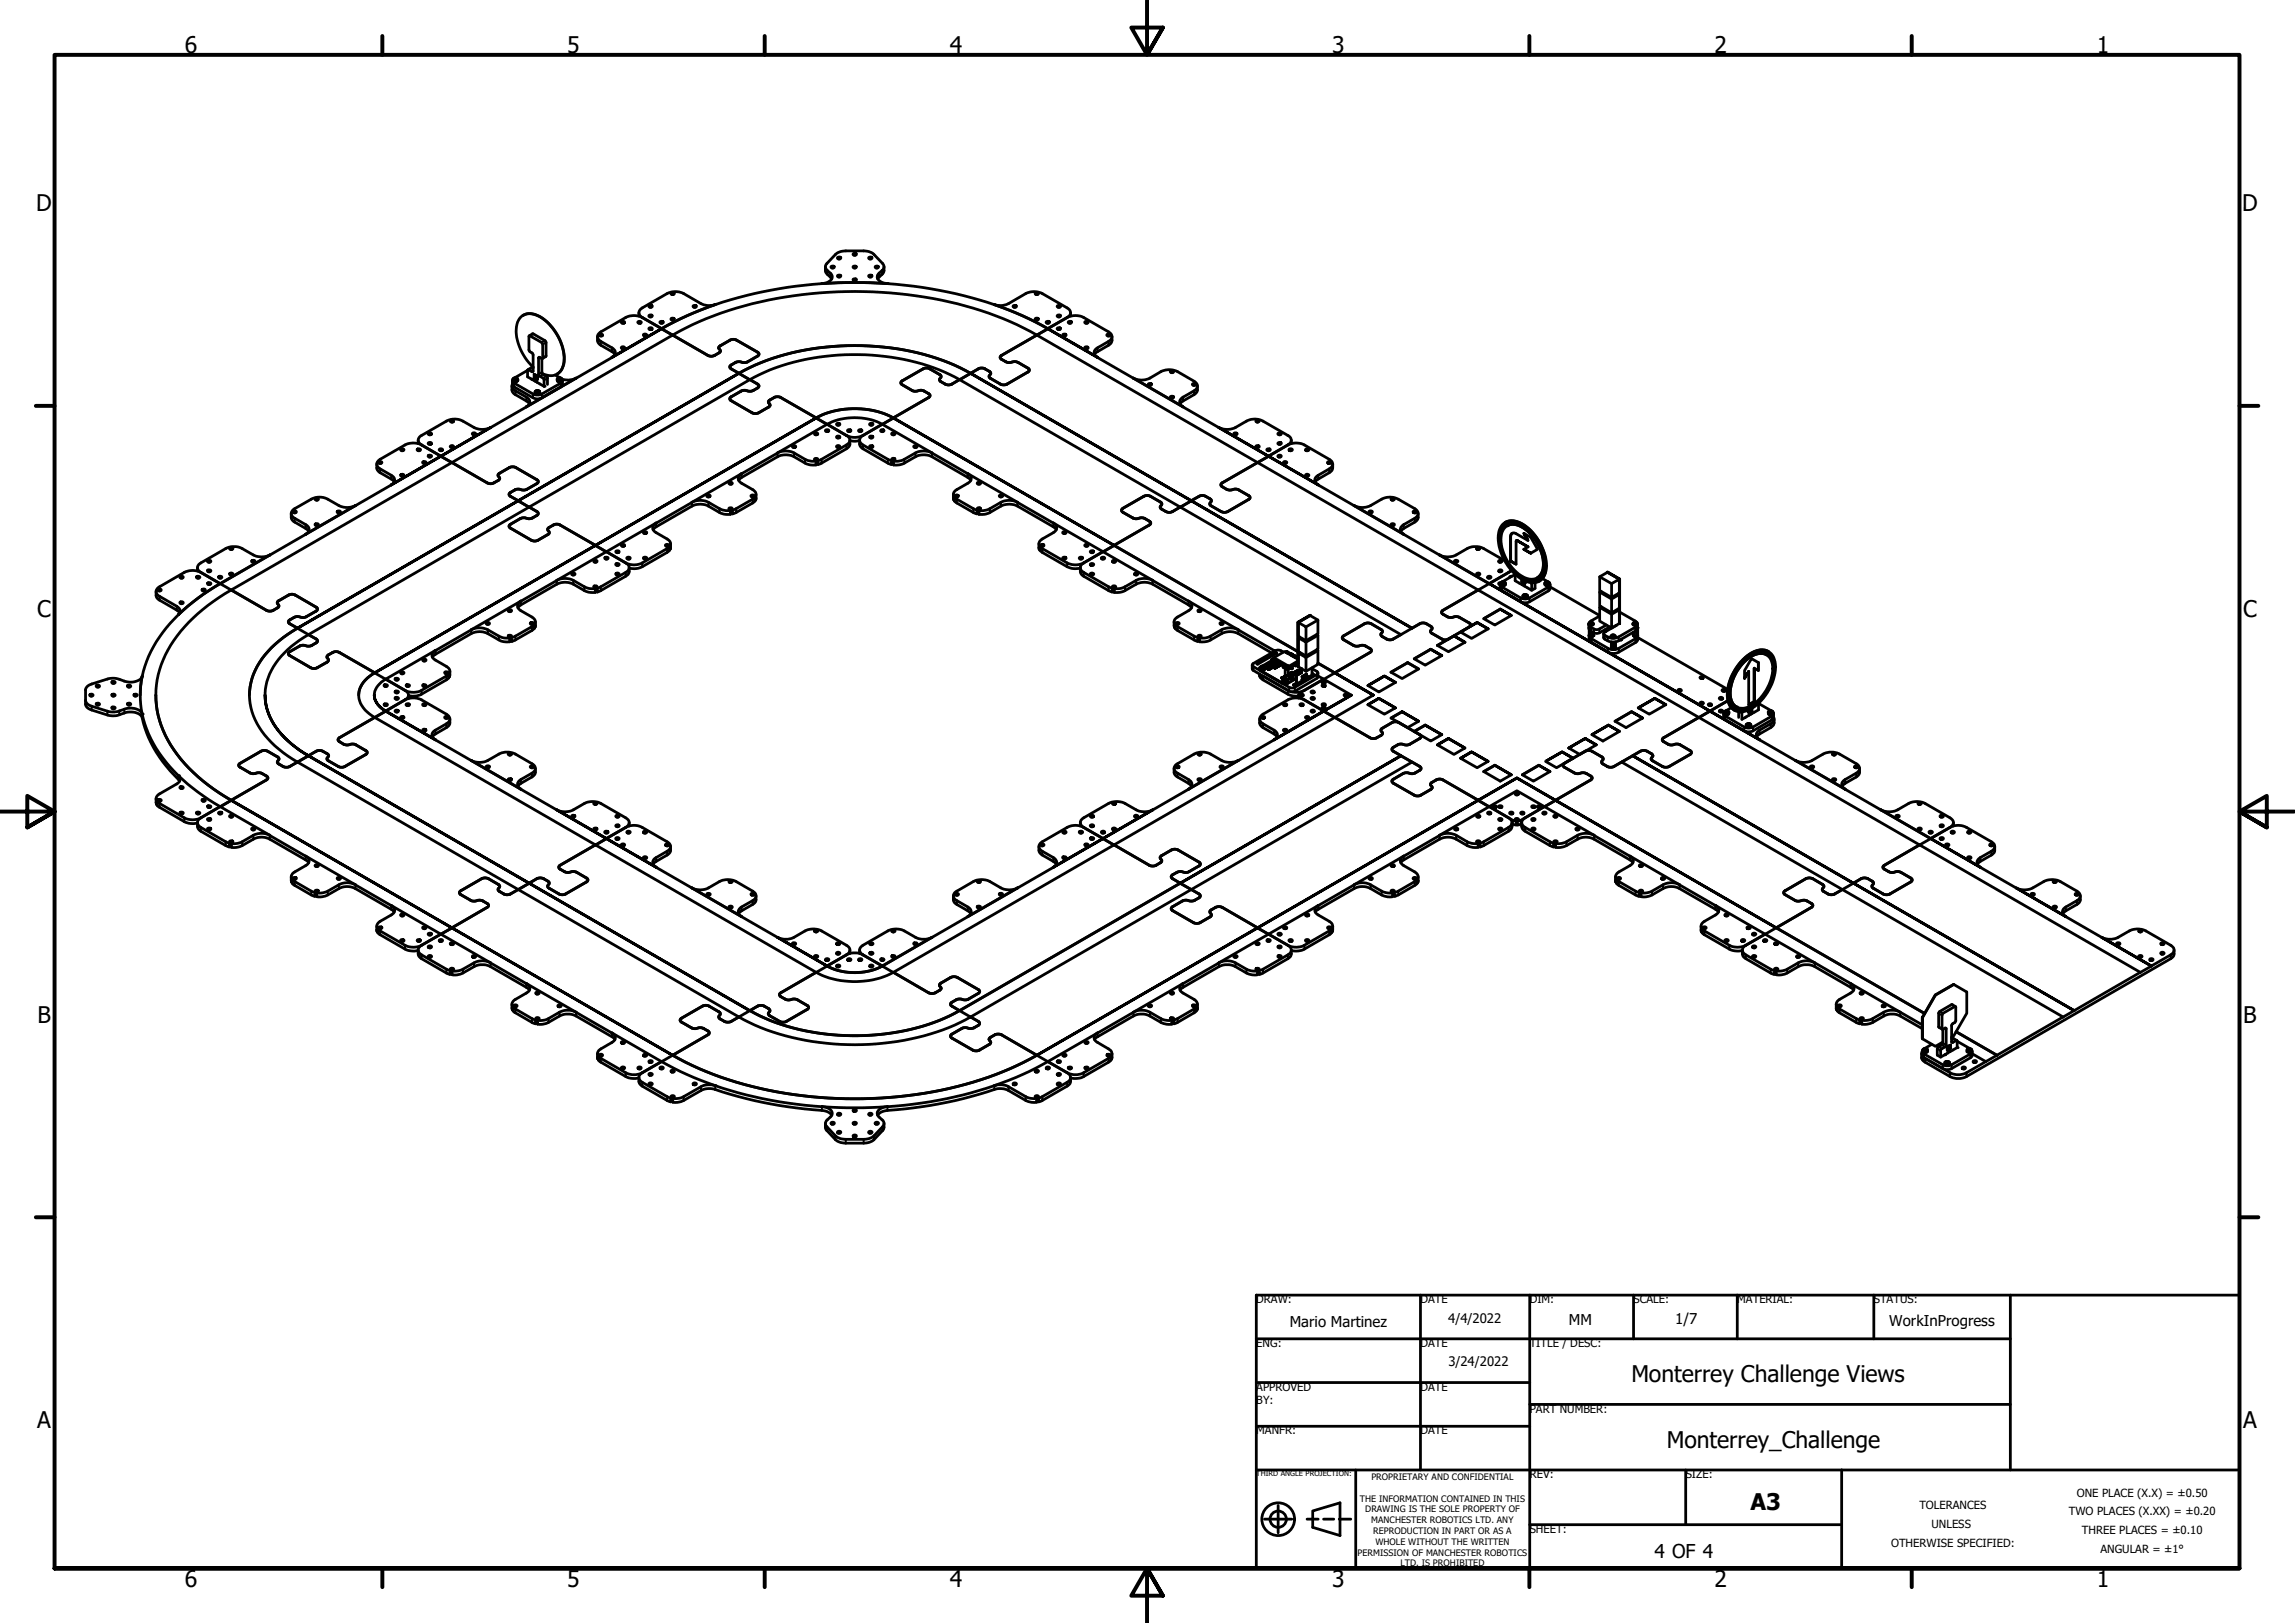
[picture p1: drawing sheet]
<svg xmlns="http://www.w3.org/2000/svg" width="420mm" height="297mm" viewBox="0 0 420 297" stroke-linecap="round" stroke-linejoin="round" font-family="sans-serif">
<defs><g id="words">
<g font-size="4.2">
<text x="33.9" y="9.6">6</text>
<text x="103.9" y="9.6">5</text>
<text x="173.9" y="9.6">4</text>
<text x="243.9" y="9.6">3</text>
<text x="313.9" y="9.6">2</text>
<text x="383.9" y="9.6">1</text>
<text x="6.6" y="38.7">D</text>
<text x="410.5" y="38.7">D</text>
<text x="6.8" y="112.9">C</text>
<text x="410.7" y="112.9">C</text>
<text x="6.8" y="187.2">B</text>
<text x="410.7" y="187.2">B</text>
<text x="298.7" y="252.9">Monterrey Challenge Views</text>
<text x="6.8" y="261.4">A</text>
<text x="410.7" y="261.4">A</text>
<text x="305.1" y="265.1">Monterrey_Challenge</text>
<text x="320.5" y="276.3">A3</text>
<text x="33.9" y="290.5">6</text>
<text x="103.9" y="290.5">5</text>
<text x="173.9" y="290.5">4</text>
<text x="243.9" y="290.5">3</text>
<text x="313.9" y="290.5">2</text>
<text x="383.9" y="290.5">1</text>
</g>
<text font-size="3.5" x="302.9" y="285.1">4 OF 4</text>
<g font-size="2.7">
<text x="236.1" y="242.8">Mario Martinez</text>
<text x="287.2" y="242.5">MM</text>
<text x="306.7" y="242.3">1/7</text>
<text x="345.9" y="242.6">WorkInProgress</text>
</g>
<g font-size="2.4">
<text x="265.1" y="242.2">4/4/2022</text>
<text x="265.2" y="250">3/24/2022</text>
</g>
<g font-size="2.1">
<text x="230" y="238.5">DRAW:</text>
<text x="260.1" y="238.5">DATE</text>
<text x="280.1" y="238.5">DIM:</text>
<text x="299.1" y="238.6">SCALE:</text>
<text x="318.1" y="238.5">MATERIAL:</text>
<text x="343" y="238.6">STATUS:</text>
<text x="230" y="246.6">ENG:</text>
<text x="260.1" y="246.5">DATE</text>
<text x="280.1" y="246.6">TITLE / DESC:</text>
<text x="230" y="254.6">APPROVED</text>
<text x="230" y="257">BY:</text>
<text x="260.1" y="254.5">DATE</text>
<text x="230" y="262.5">MANFR:</text>
<text x="260.1" y="262.5">DATE</text>
<text x="280.1" y="258.5">PART NUMBER:</text>
<text x="280.1" y="270.5">REV:</text>
<text x="308.6" y="270.6">SIZE:</text>
<text x="380.2" y="273.9">ONE PLACE (X.X) = ±0.50</text>
<text x="280.1" y="280.6">SHEET:</text>
<text x="351.4" y="276.2">TOLERANCES</text>
<text x="353.6" y="279.6">UNLESS</text>
<text x="378.8" y="277.3">TWO PLACES (X.XX) = ±0.20</text>
<text x="381.1" y="280.8">THREE PLACES = ±0.10</text>
<text x="346.2" y="283.1">OTHERWISE SPECIFIED:</text>
<text x="384.6" y="284.2">ANGULAR = ±1°</text>
</g>
<g font-size="1.6">
<text x="248.9" y="274.8">THE INFORMATION CONTAINED IN THIS</text>
<text x="251.1" y="270.9">PROPRIETARY AND CONFIDENTIAL</text>
<text x="249.9" y="276.8">DRAWING IS THE SOLE PROPERTY OF</text>
<text x="251" y="278.8">MANCHESTER ROBOTICS LTD. ANY</text>
<text x="251.4" y="280.8">REPRODUCTION IN PART OR AS A</text>
<text x="248.5" y="284.7">PERMISSION OF MANCHESTER ROBOTICS</text>
<text x="251.8" y="282.7">WHOLE WITHOUT THE WRITTEN</text>
<text x="256.4" y="286.7">LTD. IS PROHIBITED</text>
</g>
<text font-size="1.4" x="230" y="270.1">THIRD ANGLE PROJECTION:</text>
</g></defs>
<!-- layer: Visible (ANSI) -->
<g fill="none" stroke="#000" stroke-width=".51">
<path d="M95.8 57.7a3.1 3.1 0 0 1 3.4 .5 9.3 9.3 0 0 1 4 8.4l-.4 1.1-.8 .8M113.8 58.9h.5a.28 .28 0 0 1-.2 .3 .28 .28 0 0 1-.3-.3zM113.9 59.2h.3M116.8 59a.35 .35 0 0 1 .3-.2 .35 .35 0 0 1 .3 .3l-.3 .1zM117 59.2h.2M117 57.2v.7M117.6 58.1a3.4 3.4 0 0 0-3 0l-4.6 2.6a.94 .94 0 0 0-.6 .9 .94 .94 0 0 0 .6 .9l2 1.2a.91 .91 0 0 1 .7 .8 .91 .91 0 0 1-.7 .9M117.6 58.1l3.5 2M118.8 57.8a.32 .32 0 0 1 .3-.2 .32 .32 0 0 1 .3 .3l-.5 .1zM118.9 56l.4-.1a.25 .25 0 0 1-.2 .4 .25 .25 0 0 1-.2-.3zM119 58h.2M119 56.2h.2"/>
<path d="M120.9 58.9h.5a.31 .31 0 0 1-.3 .3 .31 .31 0 0 1-.3-.3zM121 59.2h.2M122.9 58.3h.5a.28 .28 0 0 1-.3 .3 .28 .28 0 0 1-.2-.3zM122.9 53.6l.5 .1a.28 .28 0 0 1-.3 .2 .28 .28 0 0 1-.2-.3zM123 53.9h.3M123 58.6h.3M123.2 53.9h.1M126.9 56h.6a.28 .28 0 0 1-.3 .3 .28 .28 0 0 1-.3-.3zM127.1 56.2h.2M130.9 55.7a58.1 58.1 0 0 0-9.8 4.4M130.9 55.8a58.1 58.1 0 0 0-9.8 4.4M130.9 55.7a3.3 3.3 0 0 1-2.6-.1l-3.1-1.9a3.4 3.4 0 0 0-3.1 0l-4.5 2.7a.94 .94 0 0 0-.6 .8 .94 .94 0 0 0 .6 .9"/>
<path d="M130.9 55.7v.1M150.5 51.9a85.2 85.2 0 0 1 12 0M150.5 51.9a79.2 79.2 0 0 0-19.6 3.9M150.5 51.9a1.66 1.66 0 0 0 1.9-1.3 2.12 2.12 0 0 0-1.1-1.3l-.2-.5 .1-.4 2.2-2.1 1.1-.4h3.6l1 .1 .7 .4 1.8 1.8 .2 .8-.3 .5a1.63 1.63 0 0 0-.9 1.2 1.79 1.79 0 0 0 1.9 1.2M151.1 48.8a1.8 1.8 0 0 0 1.1 2.1l.1 .1M152.1 48.8a.32 .32 0 0 1 .4-.1 .32 .32 0 0 1 .2 .2l-.4 .1zM152.3 49.1h.2M153.3 50.5a.32 .32 0 0 1 .4-.2 .32 .32 0 0 1 .2 .3l-.5 .1zM153.3 47.2a.32 .32 0 0 1 .4-.2 .32 .32 0 0 1 .2 .3l-.5 .1zM153.5 47.4h.2M153.5 50.7h.2M156.2 48.8a.32 .32 0 0 1 .3-.1 .32 .32 0 0 1 .3 .2l-.5 .1z"/>
<path d="M156.2 51.1l.4-.1 .2 .1a.28 .28 0 0 1-.3 .3 .28 .28 0 0 1-.3-.3zM156.2 46.4l.3-.1 .3 .2a.28 .28 0 0 1-.3 .2 .28 .28 0 0 1-.3-.3zM156.4 49.1h.2M156.4 46.7h.2M156.4 51.4h.2M159 47.2a.32 .32 0 0 1 .4-.2 .32 .32 0 0 1 .2 .3l-.4 .1zM159 50.5a.32 .32 0 0 1 .4-.2 .32 .32 0 0 1 .2 .3l-.4 .1zM159.2 50.7h.2M159.2 47.4h.2M160.2 48.8a.32 .32 0 0 1 .4-.1 .32 .32 0 0 1 .2 .2l-.5 .1zM160.4 49.1h.2M161.8 48.8a1.8 1.8 0 0 1-1 2.1l-.1 .1"/>
<path d="M162.5 51.9a79.6 79.6 0 0 1 19.5 3.9M182 55.8a56.8 56.8 0 0 1 9.8 4.4M182 55.7a56.8 56.8 0 0 1 9.8 4.4M182 55.7a3.3 3.3 0 0 0 2.6-.1l3.2-1.9a3.4 3.4 0 0 1 3 0l4.6 2.7a.93 .93 0 0 1 .6 .8 .93 .93 0 0 1-.6 .9M182 55.7v.1M185.5 56a.32 .32 0 0 1 .3-.1 .32 .32 0 0 1 .3 .3h-.5zM185.7 56.2h.2M189.5 53.7a.32 .32 0 0 1 .3-.2 .32 .32 0 0 1 .3 .3l-.5 .1zM189.6 58.3h.5a.28 .28 0 0 1-.3 .3 .28 .28 0 0 1-.2-.3zM189.7 53.9h.2M189.7 58.6h.2M189.8 53.9h.1"/>
<path d="M191.5 58.9a.33 .33 0 0 1 .4-.1 .33 .33 0 0 1 .2 .3h-.4zM191.7 59.2h.2M193.5 57.8a.32 .32 0 0 1 .4-.2 .32 .32 0 0 1 .2 .3l-.4 .1zM193.6 56h.6a.31 .31 0 0 1-.3 .3 .31 .31 0 0 1-.4-.3zM193.7 58h.3M193.7 56.2h.3M195.4 58.1a3.4 3.4 0 0 1 3 0l4.5 2.6a.93 .93 0 0 1 .7 .9 .93 .93 0 0 1-.7 .9l-2 1.2a.91 .91 0 0 0-.6 .8 .91 .91 0 0 0 .6 .9M195.4 58.1l-12.1 7M195.6 58.9h.5a.25 .25 0 0 1-.2 .3 .25 .25 0 0 1-.3-.3zM195.8 59.2h.2M196 57.2v.7M198.6 58.9h.5a.25 .25 0 0 1-.2 .3 .25 .25 0 0 1-.3-.3z"/>
<path d="M198.8 59.2h.2M78.4 79.3a.28 .28 0 0 1 .4-.1 .28 .28 0 0 1 .1 .3l-.4 .1-.1-.2zM78.6 79.6h.2M82.5 77a.28 .28 0 0 1 .3-.2 .28 .28 0 0 1 .2 .4h-.5zM82.6 77.2h.2M82.8 77.2h.1M86.5 79.3l.4-.1 .2 .1a.28 .28 0 0 1-.3 .3 .28 .28 0 0 1-.3-.3zM86.7 79.6h.2M89.8 78.2a3.4 3.4 0 0 1-3 0l-2-1.1a3.2 3.2 0 0 0-3.1 0l-4.5 2.6a.92 .92 0 0 0-.6 .9 .92 .92 0 0 0 .6 .8M89.8 78.2l-9.1 5.3 9.1-5.2M89.8 78.2v.1M93.7 70.6a1.28 1.28 0 0 0 .7 1.6l2.1 1.3 .4 .4"/>
<path d="M93.8 70.3l-.1 .4 .3 .5 2.4 1.5a.93 .93 0 0 1 .6 .9 .93 .93 0 0 1-.6 .9M93.8 69.7v.8l.2 .2 3.6 2.1a1.67 1.67 0 0 0 1.6 0M93.9 69.3a.45 .45 0 0 0 .4 .6 .45 .45 0 0 0 .5-.4M93.9 69.3a.43 .43 0 0 1 .5-.2 .43 .43 0 0 1 .3 .4l-.2 .2-.5-.1zM94 69.6v.2M94.1 69.2a.33 .33 0 0 1 .4-.1 .33 .33 0 0 1 .1 .4 .38 .38 0 0 1-.4 .1 .38 .38 0 0 1-.2-.3zM94.1 69.3a.22 .22 0 0 0 .3 .2 .22 .22 0 0 0 .2-.2M94.2 69.3l.1-.1 .2 .1-.2 .1zM94.2 69.2l-.1 .1a.2 .2 0 0 0 .3 .2 .2 .2 0 0 0 .2-.2l-.1-.1M94.5 69.7v.2M96.4 74.5h.1M96.4 74.5l-6.6 3.8"/>
<path d="M96.6 67.8l.1-.1 .7 .3 .2-.1v-3l-.1-.2-.5-.3-.2-.4v-2.4l.2-.2 2.2 1.3 .1 .2v2.7h-.1l-.5-.2-.1 .1v3l.1 .3 .8 .5 .1 1.4-.8-.4M96.6 67.8v1.2l.7 .4M96.6 67.8l-2.4 1.4M96.9 61.5l.7-.4 2.3 1.4 .1 2.6-.7 .5M97.4 67.3l-.8 .4M97.4 67.3l.2 .1M97.6 67.2h.1M97.6 67.2l-.2 .1M97.6 67.2a9.1 9.1 0 0 1-3-7.8 2.46 2.46 0 0 1 3.9-1.6 9.2 9.2 0 0 1 4.6 9 2.46 2.46 0 0 1-3.8 1.6M97.8 69.1h.1M97.8 68.5h.1M97.8 68.5v.6"/>
<path d="M97.8 69.1l.1 .1v.5l-.5-.3M97.8 68.5l.6 .4v.5M98 71.7l.3-.2a.29 .29 0 0 1 .3 0 .29 .29 0 0 1 .1 .3l-.2 .2-.4-.1zM98 71.7a.44 .44 0 0 0 .3 .5 .44 .44 0 0 0 .5-.4M98 68.9v.3l.2 .1M98.1 69.6l.2 .2M98.1 71.9v.2M98.1 71.6a.37 .37 0 0 1 .4-.1 .37 .37 0 0 1 .2 .3 .34 .34 0 0 1-.4 .2 .34 .34 0 0 1-.2-.4zM98.2 68.7l.2 .2M98.2 69.3h.2M98.2 71.7l.1 .1 .3-.1M98.2 69.3v.5"/>
<path d="M98.2 69.6l-.3 .1M98.3 71.6h-.1a.2 .2 0 0 0 .2 .2 .2 .2 0 0 0 .2-.1l-.1-.1M98.3 69.3v.6l.5 .4M98.3 69.3l.1 .1M98.4 69.1l-.1 .2M98.4 69.4h.1M98.4 69l-.4-.1 .1-.2a.21 .21 0 0 0-.1 .2 .21 .21 0 0 0 .3 .1l.1 .1M98.5 72v.2M99.2 65.6v2.6l1 .8v1.4M101.6 68.6l1 .6M102 69.3l.3-.1a.29 .29 0 0 1 .4-.1 .29 .29 0 0 1 .1 .4l-.2 .2-.5-.1zM102 69.3a.44 .44 0 0 0 .4 .6 .44 .44 0 0 0 .5-.4"/>
<path d="M102.1 69.6v.2M102.2 69.2a.33 .33 0 0 1 .4-.1 .33 .33 0 0 1 .1 .4 .33 .33 0 0 1-.4 .1 .33 .33 0 0 1-.1-.4zM102.2 69.3a.24 .24 0 0 0 .2 .2 .24 .24 0 0 0 .3-.2M102.3 69.2l-.1 .1a.18 .18 0 0 0 .2 .2 .18 .18 0 0 0 .2-.2v-.1M102.6 69.7v.2M102.8 69.3l.2 .5-.4 .3-3.4 2a1.84 1.84 0 0 1-1.6 0l-3.6-2.1-.2-.4 .1-.2M103 69.7v.8l-.4 .3M105.5 69.2a3.7 3.7 0 0 1-2.6 .2M105.5 69.2h.1M105.5 69.2l-9.1 5.3M109.4 61.6a1.34 1.34 0 0 0 .6 1.6l2.2 1.3 .4 .4M109.7 61.3a.35 .35 0 0 1 .3-.2 .35 .35 0 0 1 .3 .3l-.4 .1z"/>
<path d="M109.9 61.5h.2M112 65.4l9.1-5.3-9.1 5.3M112 65.4h.1M112 65.4l-6.5 3.8M113.7 63.6a.29 .29 0 0 1 .4-.2 .29 .29 0 0 1 .2 .4h-.4zM113.9 63.8h.3M117.8 61.2a.28 .28 0 0 1 .4-.1 .28 .28 0 0 1 .1 .4l-.5-.1zM118 61.5h.2M118.8 60.1a.28 .28 0 0 1 .4-.2 .28 .28 0 0 1 .1 .4h-.4zM119 60.3h.2M121.1 60.2l2 1.1M121.1 60.2l8.5 4.9"/>
<path d="M121.1 60.1v.1M131.6 63.7h.1M131.6 64.6l.3-.5a.47 .47 0 0 1-.3-.4 .47 .47 0 0 1 .2-.4l2-1.1 .7-.1 4.3 2.4 .2 .3-.2 .3-1.9 1.1M131.6 64.6l-1.1 .6-.9-.1M131.9 64.2v.1M133.9 66.8l-.3 .3 .1 .3 1.6 .9M135.3 68.3a45.6 45.6 0 0 1 27.7-4.6 40.3 40.3 0 0 1 14.7 4.6M135.3 68.3l2 1.2M135.3 68.3h.1M135.7 71.6l-2 1.1-.1 .3 .3 .3M135.7 71.6l-1.9 1-.2 .3v.2l4.1 2.5M136.9 66.2a2.44 2.44 0 0 1-1.7 0l-.4 .1-.9 .5"/>
<path d="M136.9 66.2a1.76 1.76 0 0 1-1.5 0l-.6 .1-.9 .5M137.3 69.5l1.5 .9 .2 .3-.3 .3M137.3 69.5a40.8 40.8 0 0 1 23.4-4.4 36.7 36.7 0 0 1 15 4.4M137.3 69.5l-40.4 23.3M137.7 75.6l.5 .1 .7-.1M138.7 71l-.8 .5a2.44 2.44 0 0 1-1.7-.1l-.5 .2M140.7 73.6h.1M140.9 73.2a.47 .47 0 0 0-.2 .5 .47 .47 0 0 0 .3 .4l-.2 .3-1.9 1.2M140.9 73.2l1-.5h.9l6.6 3.8M140.9 73.2a.46 .46 0 0 0-.2 .5 .46 .46 0 0 0 .3 .4l-.1 .3-2 1.2M141 74.2h.1M149.1 79.3l.4-.1 .2 .1a.28 .28 0 0 1-.3 .3 .28 .28 0 0 1-.3-.3z"/>
<path d="M149.3 79.6h.2M149.4 76.5a15.6 15.6 0 0 1 14.2 0M149.4 76.5l5.6 3.2M149.4 76.5h.1M149.4 76.5l2 1.1M151.2 78.7h.5a.29 .29 0 0 1-.3 .3 .29 .29 0 0 1-.2-.3zM151.3 79h.2M151.4 77.6a11.2 11.2 0 0 1 10.1 0M151.4 77.6l-9.1 5.3M153.1 77.6a.32 .32 0 0 1 .4-.2 .32 .32 0 0 1 .2 .3l-.3 .1zM153.2 79.9h.5a.28 .28 0 0 1-.2 .3 .28 .28 0 0 1-.3-.3zM153.3 77.8h.3"/>
<path d="M155 79.7a.91 .91 0 0 1 .6 .9 .91 .91 0 0 1-.6 .8l-4.6 2.7a3.4 3.4 0 0 1-3 0l-2-1.2a3.4 3.4 0 0 0-3.1 0M155 79.7a3.4 3.4 0 0 0 3 0M155.2 78.7h.5a.25 .25 0 0 1-.2 .3 .25 .25 0 0 1-.3-.3zM155.4 79h.2M157.2 78.7l.3-.1 .3 .1a.31 .31 0 0 1-.3 .3 .31 .31 0 0 1-.3-.2zM157.4 79h.2M158 79.7a.92 .92 0 0 0-.6 .9 .92 .92 0 0 0 .6 .8l4.5 2.7a3.4 3.4 0 0 0 3.1 0l2-1.2a3.3 3.3 0 0 1 3 0M159.2 79.9a.32 .32 0 0 1 .3-.1 .32 .32 0 0 1 .3 .3h-.5zM159.2 77.6a.32 .32 0 0 1 .3-.2 .32 .32 0 0 1 .3 .3l-.3 .1zM159.4 77.8h.2M161.3 78.7l.2-.1 .3 .1a.31 .31 0 0 1-.3 .3 .31 .31 0 0 1-.3-.2zM161.4 79h.2"/>
<path d="M161.5 77.6l56.1 32.4M161.5 77.6l-3.5 2.1M163.3 79.3h.6a.28 .28 0 0 1-.4 .3 .28 .28 0 0 1-.2-.3zM163.4 79.6h.3M163.6 76.5l40.4 23.3-2 1.2 2-1.2zM163.6 76.5l-2.1 1.2M163.6 76.5h.1M163.6 76.5l-2.1 1.1M165.2 69.7l-.3 .3 .3 .4M165.2 70.4l1.8 1.1M167 71.5a2.15 2.15 0 0 0 1.7-.1l.5 .2M167 71.5a2.44 2.44 0 0 0 1.7-.1l.5 .2"/>
<path d="M169.2 71.6l.8 .5M170 72.1l.3 .3-.3 .4M170 72l.3 .3-.3 .5M170 72.8l-6.4 3.7M175.7 69.5l-1.4 .8-.5 .1h-.6l-1-.6a.47 .47 0 0 1-.2-.4 .47 .47 0 0 1 .3-.4v-.2l-.2-.2-2-1.2h-.6l-.5 .1-3.8 2.2M175.7 69.5l40.4 23.3M177.7 68.3l40.4 23.4zM177.7 68.3l-2 1.2M177.7 68.3h.1M180.3 67.5l.8 .5a.46 .46 0 0 1 .3 .4 .46 .46 0 0 1-.3 .4v.3l.2 .1M180.3 67.5l-.5-.1h-.5l-1.6 .9M180.3 67.5l.8 .5a.47 .47 0 0 1 .3 .4 .47 .47 0 0 1-.3 .4l.2 .4"/>
<path d="M183.3 65.1l-.2 .2 .2 .5M183.3 65.8l.8 .4a2.15 2.15 0 0 0 1.7 0l.6 .1 1.8 1.1 .2 .2v.3l-4.4 2.5-.8-.1-1.9-1.1M189.8 61.3a67 67 0 0 0-31.7-7.9 70.6 70.6 0 0 0-32.6 6.7l-42.8 24.6M189.8 61.3l161.6 93.3M191.8 60.1v.1M191.8 60.2l-2 1.1M193.6 60l.6 .1a.31 .31 0 0 1-.3 .2 .31 .31 0 0 1-.4-.2zM193.7 60.3h.3M194.6 61.2h.5a.25 .25 0 0 1-.2 .3 .25 .25 0 0 1-.3-.3zM194.8 61.5h.2M198.6 63.5l.6 .1a.28 .28 0 0 1-.3 .2 .28 .28 0 0 1-.3-.3zM198.8 63.8h.2"/>
<path d="M200.9 65.4l-9.1-5.3 9.1 5.3M200.9 65.4l22.2 12.9M200.9 65.4h.1M202.6 61.3a.33 .33 0 0 1 .4-.2 .33 .33 0 0 1 .2 .3l-.4 .1zM202.8 61.5h.3M203.6 61.6a1.31 1.31 0 0 1-.7 1.6l-2.2 1.3-.3 .4M207.5 69.2a3.4 3.4 0 0 0 3 0l2-1.2a3.4 3.4 0 0 1 3.1 0l3 1.8a.94 .94 0 0 1 .6 .9 .94 .94 0 0 1-.6 .8l-2 1.2a.94 .94 0 0 0-.6 .9 .94 .94 0 0 0 .6 .9M207.5 69.2h.1M210.3 70.2h.5a.25 .25 0 0 1-.3 .4 .25 .25 0 0 1-.2-.4zM210.4 70.5h.2M214.2 68a.32 .32 0 0 1 .4-.2 .32 .32 0 0 1 .2 .3l-.4 .1zM214.3 72.6h.6a.28 .28 0 0 1-.3 .3 .28 .28 0 0 1-.3-.3z"/>
<path d="M214.5 68.2h.2M214.5 72.9h.2M214.5 68.2h.1M216.6 74.5h.1M218.4 70.2h.3l.2 .1a.28 .28 0 0 1-.3 .2 .28 .28 0 0 1-.2-.3zM218.5 70.5h.2M219.2 70.6a1.3 1.3 0 0 1-.6 1.6l-2.2 1.3-.4 .4M223.1 78.2a3.4 3.4 0 0 0 3.1 0l2-1.1a3.2 3.2 0 0 1 3 0l4.6 2.6a.91 .91 0 0 1 .6 .9 .91 .91 0 0 1-.6 .8M223.1 78.2l9.1 5.3-9.1-5.2M223.1 78.2v.1M225.9 79.3h.6a.28 .28 0 0 1-.3 .3 .28 .28 0 0 1-.3-.3zM226.1 79.6h.2"/>
<path d="M229.9 77a.32 .32 0 0 1 .4-.1 .32 .32 0 0 1 .2 .3h-.5zM230.1 77.2h.2M230.2 77.2h.1M234 79.3h.6a.32 .32 0 0 1-.3 .3 .32 .32 0 0 1-.3-.3zM234.1 79.6h.3M53.3 94a1.27 1.27 0 0 0 .7 1.6l2 1.1 .5 .5M53.7 93.6h.5a.28 .28 0 0 1-.2 .3 .28 .28 0 0 1-.3-.3zM53.8 93.9h.3M56 97.8h.1M56 97.8l-6.6 3.8M57.7 96a.3 .3 0 0 1 .3-.2 .3 .3 0 0 1 .3 .3l-.5 .1zM57.7 91.3a.31 .31 0 0 1 .3-.2 .31 .31 0 0 1 .3 .3l-.4 .1-.2-.1z"/>
<path d="M57.9 91.5h.2M57.9 96.2h.2M58 91.5h.1M61.7 93.6a.3 .3 0 0 1 .4-.1 .3 .3 0 0 1 .2 .3h-.5zM61.9 93.9h.2M65.1 92.5a3.4 3.4 0 0 1-3.1 0l-2-1.1a3.2 3.2 0 0 0-3 0l-3 1.7a.93 .93 0 0 0-.7 .9 .93 .93 0 0 0 .7 .9l2 1.1a.93 .93 0 0 1 .6 .9 .93 .93 0 0 1-.6 .9M65.1 92.5h.1M65.1 92.5l-9.1 5.3M69 84.9a1.3 1.3 0 0 0 .6 1.6l2.2 1.3 .4 .4M69.3 84.6a.3 .3 0 0 1 .3-.2 .3 .3 0 0 1 .3 .3l-.5 .1zM69.5 84.8h.2M71.6 88.8l9.1-5.3z"/>
<path d="M71.6 88.7v.1M71.6 88.8l-6.5 3.7M73.3 86.9a.3 .3 0 0 1 .4-.1 .3 .3 0 0 1 .2 .3h-.5zM73.3 82.2a.31 .31 0 0 1 .4-.1 .31 .31 0 0 1 .2 .3l-.3 .1zM73.5 82.5h.2M73.5 87.2h.2M76.4 82.2a.31 .31 0 0 1 .3-.1 .31 .31 0 0 1 .2 .3l-.3 .1zM76.6 82.5h.2M76.6 80.6v.6M77.2 81.4a3.4 3.4 0 0 0-3.1 0l-4.5 2.7a.94 .94 0 0 0-.6 .8 .94 .94 0 0 0 .6 .9l2 1.2a.93 .93 0 0 1 .7 .9 .93 .93 0 0 1-.7 .8M77.2 81.4l3.5 2.1M77.4 84.6a.3 .3 0 0 1 .3-.2 .3 .3 0 0 1 .3 .3l-.5 .1z"/>
<path d="M77.6 84.8h.2M78.4 81.1a.28 .28 0 0 1 .4-.2 .28 .28 0 0 1 .1 .4h-.5zM78.5 83.3l.5 .1a.28 .28 0 0 1-.3 .3 .28 .28 0 0 1-.3-.3zM78.6 81.3h.2M78.6 83.7h.2M80.4 82.3a.35 .35 0 0 1 .3-.2 .35 .35 0 0 1 .3 .3l-.4 .1zM80.6 82.5h.2M80.7 83.5l2 1.2M82.5 81.6l.3-.1 .2 .1a.28 .28 0 0 1-.3 .3 .28 .28 0 0 1-.2-.3zM82.6 81.9h.2M82.7 84.7l-40.4 23.3a29.5 29.5 0 0 0-12 11.9 16.8 16.8 0 0 0 2.1 18.2 32.1 32.1 0 0 0 9.9 8.4M82.7 84.7l6.5 3.7"/>
<path d="M89.2 88.4l.9 .1 1.1-.6a.47 .47 0 0 0 .3-.4 .47 .47 0 0 0-.3-.4l.1-.4 1.9-1.1 .9-.1 4.2 2.3 .2 .3-.2 .4M91.4 86.6a.48 .48 0 0 0-.2 .5 .48 .48 0 0 0 .3 .4l-.3 .4-.9 .5-.6 .1-.5-.1M94.3 89.7l-1 .5-.1 .3 .3 .3 1.4 .8M94.9 91.6l40.4-23.3zM94.9 91.7l2 1.1M96.9 92.8l1.4 .8 .2 .3-.1 .3-.9 .6a2.15 2.15 0 0 1-1.7-.1l-.5 .2-2 1.1-.1 .5 4.4 2.5 .9-.1 1.8-1.1M96.9 92.8l-40.4 23.3M98.3 88.5l-1.8 1a1.76 1.76 0 0 1-1.5 0l-.7 .2M98.3 88.5l-1.8 1.1a2.44 2.44 0 0 1-1.7-.1l-.5 .2M100.5 96.5a.46 .46 0 0 0-.3 .5 .46 .46 0 0 0 .3 .4v.2l-.2 .2M100.5 96.5a.47 .47 0 0 0-.2 .5 .47 .47 0 0 0 .3 .4l-.3 .4M100.5 96.5l1.1-.5h.8l6.6 3.8"/>
<path d="M109 99.8l40.4-23.3zM109 99.8l-40.4 23.4 40.4-23.4 2 1.2M109 99.8l5.6 3.2M113.8 99.7l.2-.1 .3 .1a.28 .28 0 0 1-.2 .3 .28 .28 0 0 1-.3-.3zM113.9 100h.3M117.8 97.4l.4-.1 .2 .1a.29 .29 0 0 1-.3 .3 .29 .29 0 0 1-.3-.3zM118 97.6h.2M120.1 95.7a.93 .93 0 0 0-.6 .9 .93 .93 0 0 0 .6 .9l2 1.1a.93 .93 0 0 1 .7 .9 .93 .93 0 0 1-.7 .9l-4.5 2.6a3.4 3.4 0 0 1-3 0M120.1 95.7l-18.2 10.5M121.9 99.7l.2-.1 .3 .1a.29 .29 0 0 1-.3 .3 .29 .29 0 0 1-.2-.3zM122 100h.2M122.8 99.5l-.1 1"/>
<path d="M126.7 91.9v.1M129.4 90.7l.3-.1 .3 .1a.29 .29 0 0 1-.3 .3 .29 .29 0 0 1-.3-.3zM129.6 90.9h.2M133.5 88.3a.28 .28 0 0 1 .3-.1 .28 .28 0 0 1 .2 .4h-.4l-.2-.1zM133.5 93h.5a.28 .28 0 0 1-.3 .3 .28 .28 0 0 1-.2-.3zM133.6 93.3h.3M133.6 88.6h.3M135.8 86.7a.94 .94 0 0 0-.7 .9 .94 .94 0 0 0 .7 .8l2 1.2a.94 .94 0 0 1 .6 .9 .94 .94 0 0 1-.6 .9l-3 1.7a3.4 3.4 0 0 1-3.1 0l-2-1.2a3.4 3.4 0 0 0-3 0M135.8 86.7h.1M135.8 86.7l-15.7 9M137.5 90.7l.2-.1 .4 .1a.28 .28 0 0 1-.3 .3 .28 .28 0 0 1-.3-.3zM137.7 90.9h.2"/>
<path d="M138.3 91.3l.1 .2M138.4 91.5v-.4l-.2 .2a.72 .72 0 0 1-.4 .8l-3.2 1.8-.5 .2v-.4l-.4 .1v.3l-.3 .1-1.4-.3-2.3-1.3a3.4 3.4 0 0 0-3 0l-6.6 3.8-.5 .6M138.4 90.5v1M142.3 82.9l-6.5 3.8M145.1 81.6l.4-.1 .1 .1a.28 .28 0 0 1-.2 .3 .28 .28 0 0 1-.3-.3zM145.3 81.9h.2M149.1 84h.6a.28 .28 0 0 1-.3 .3 .28 .28 0 0 1-.3-.3zM149.3 84.2h.2M153.2 81.6l.3-.1 .2 .1a.28 .28 0 0 1-.3 .3 .28 .28 0 0 1-.2-.3zM153.3 80.2h.3M153.3 81.9h.3M155.6 80.6a1.27 1.27 0 0 1-.6 1.5l-4.8 2.8-.4 .1v-.3h-.4v.4h-.9l-.9-.2-2.2-1.3a3.4 3.4 0 0 0-3.1 0l-6.5 3.8-.6 .5"/>
<path d="M155.6 80.6l.9 .2 .9-.2M157.4 80.6a1.29 1.29 0 0 0 .6 1.5l4.7 2.8 .5 .1v-.3h.4v.4h.9l.8-.2 2.3-1.3a3.4 3.4 0 0 1 3 0l6.6 3.8 .5 .5M159.3 81.6l.5 .1a.28 .28 0 0 1-.3 .2 .28 .28 0 0 1-.2-.3zM159.4 80.2h.2M159.4 81.9h.2M163.2 84a.32 .32 0 0 1 .4-.1 .32 .32 0 0 1 .2 .2l-.4 .1zM163.4 84.2h.3M167.3 81.6l.6 .1a.28 .28 0 0 1-.3 .2 .28 .28 0 0 1-.3-.3zM167.5 81.9h.2M174.5 90.5l.1 1M174.6 91.5v-.4l.1 .2a.7 .7 0 0 0 .5 .8l3.2 1.8 .5 .2v-.4l.3 .1v.3h.9l.9-.2 2.2-1.3a3.4 3.4 0 0 1 3.1 0l6.5 3.8 .6 .6M174.7 91.3l-.1 .2"/>
<path d="M174.9 90.7a.32 .32 0 0 1 .3-.1 .32 .32 0 0 1 .3 .3l-.4 .1zM175.1 90.9h.2M177.2 86.7a.93 .93 0 0 1 .6 .9 .93 .93 0 0 1-.6 .8l-2 1.2a.93 .93 0 0 0-.7 .9 .93 .93 0 0 0 .7 .9l3 1.7a3.4 3.4 0 0 0 3 0l2-1.2a3.4 3.4 0 0 1 3.1 0M177.2 86.7h.1M179 88.3l.5 .1a.28 .28 0 0 1-.3 .2 .28 .28 0 0 1-.2-.3zM179 93l.2-.1 .3 .1a.28 .28 0 0 1-.3 .3 .28 .28 0 0 1-.2-.3zM179.1 93.3h.2M179.1 88.6h.2M182.9 90.7a.32 .32 0 0 1 .4-.1 .32 .32 0 0 1 .2 .3l-.3 .1zM183.1 90.9h.2M186.3 91.9v.1M190.2 99.5v1"/>
<path d="M190.5 99.8a.32 .32 0 0 1 .4-.2 .32 .32 0 0 1 .2 .3l-.3 .1zM190.7 100h.2M192.8 95.7a.94 .94 0 0 1 .7 .9 .94 .94 0 0 1-.7 .9l-2 1.1a.94 .94 0 0 0-.6 .9 .94 .94 0 0 0 .6 .9l4.6 2.6a3.4 3.4 0 0 0 3 0M194.6 97.4h.6a.28 .28 0 0 1-.4 .3 .28 .28 0 0 1-.2-.3zM194.8 97.6h.2M198.6 99.7l.3-.1 .3 .1a.28 .28 0 0 1-.3 .3 .28 .28 0 0 1-.3-.3zM198.8 100h.2M204 99.8l33.6 19.5M204 99.8l33.6 19.4M205.6 93.8l1.8 1a2.44 2.44 0 0 0 1.7 0h.4l.9 .6M205.6 93.8l1.8 1a2.15 2.15 0 0 0 1.7-.1l1.3 .7M210.4 95.4l.3 .3-.2 .3-6.5 3.8"/>
<path d="M214.7 93.6l-.9 .2-1.2-.6a.47 .47 0 0 1-.2-.5 .47 .47 0 0 1 .3-.4l-.1-.3-2.1-1.3h-.8l-4.1 2.3-.3 .3 .3 .5M216.1 92.8l40.4 23.3-1.4 .9M216.1 92.8l-1.4 .8M218.1 91.6l40.4 23.4zM218.1 91.7l-3.4 1.9M221.5 91.3a.46 .46 0 0 1 .3 .4 .46 .46 0 0 1-.3 .4v.3l.2 .2M221.5 91.3l-.9-.6h-.6h-.3l-1.6 .9M221.5 91.3a.47 .47 0 0 1 .3 .4 .47 .47 0 0 1-.3 .4l.2 .5M223.8 88.4l-.3 .3 .3 .4M223.8 89.1l.8 .5a2.44 2.44 0 0 0 1.7-.1l.3 .1 2 1.1M223.8 89.1l.8 .4a2.15 2.15 0 0 0 1.6 0l.6 .1 1.8 1.1M228.6 90.7l.3 .3-.2 .3-4.1 2.4h-.9l-2-1.1"/>
<path d="M230 81.6l.5 .1a.28 .28 0 0 1-.3 .2 .28 .28 0 0 1-.2-.3zM230.1 81.9h.2M231.9 82.3a.33 .33 0 0 1 .4-.2 .33 .33 0 0 1 .2 .3l-.4 .1zM232.1 82.5h.2M232.2 83.5l9.1 5.3zM232.2 83.5l-8.4 4.9M234 83.4a.28 .28 0 0 1 .3-.2 .28 .28 0 0 1 .2 .4l-.4 .1-.1-.1zM234 81l.6 .1a.31 .31 0 0 1-.3 .2 .31 .31 0 0 1-.3-.2zM234.1 83.7h.3M234.1 81.3h.3M235 84.6l.2-.1h.3a.28 .28 0 0 1-.2 .3 .28 .28 0 0 1-.3-.2zM235.2 84.8h.2"/>
<path d="M235.8 81.4a3.4 3.4 0 0 1 3 0l4.6 2.7a.93 .93 0 0 1 .6 .8 .93 .93 0 0 1-.6 .9l-2.1 1.2a.93 .93 0 0 0-.6 .9 .93 .93 0 0 0 .6 .8M235.8 81.4l-3.6 2.1M236 82.2a.29 .29 0 0 1 .3-.1 .29 .29 0 0 1 .2 .3l-.3 .1zM236.2 82.5h.2M236.4 80.6v.6M239 86.9a.29 .29 0 0 1 .4-.1 .29 .29 0 0 1 .2 .3h-.5zM239 82.2a.28 .28 0 0 1 .4-.1 .28 .28 0 0 1 .2 .3l-.5 .1zM239.2 87.2h.2M239.2 82.5h.2M241.3 88.7v.1M241.3 88.8l31.3 18M243.1 84.6a.29 .29 0 0 1 .3-.2 .29 .29 0 0 1 .2 .4h-.5z"/>
<path d="M243.2 84.8h.3M244 84.9a1.28 1.28 0 0 1-.6 1.6l-2.2 1.3-.4 .4M247.9 92.5a3.4 3.4 0 0 0 3 0l2-1.1a3.2 3.2 0 0 1 3.1 0l3 1.7a.94 .94 0 0 1 .6 .9 .94 .94 0 0 1-.6 .9l-2 1.1a.94 .94 0 0 0-.6 .9 .94 .94 0 0 0 .6 .9M247.9 92.5l9.1 5.3M247.9 92.5h.1M250.6 93.6a.29 .29 0 0 1 .4-.1 .29 .29 0 0 1 .2 .3l-.4 .1zM250.8 93.9h.2M254.7 95.9a.3 .3 0 0 1 .3-.1 .3 .3 0 0 1 .2 .3l-.4 .1zM254.7 91.3a.29 .29 0 0 1 .3-.2 .29 .29 0 0 1 .2 .4h-.4zM254.9 91.5h.2M254.9 96.2h.2M255 91.5h.1"/>
<path d="M257 97.8h.1M258.7 93.6a.28 .28 0 0 1 .4-.2 .28 .28 0 0 1 .1 .4l-.3 .1-.2-.1zM258.9 93.9h.2M259.6 94a1.29 1.29 0 0 1-.6 1.6l-2 1.1-.5 .5M275 96.1a2.66 2.66 0 0 1 3.5-.3 9.3 9.3 0 0 1 4.5 8.6 2.44 2.44 0 0 1-3.7 2 9.2 9.2 0 0 1-4.9-8.9l.2-.7zM275.2 96.3a2.63 2.63 0 0 1 3.5-.2 8.9 8.9 0 0 1 4.1 8.2 2.39 2.39 0 0 1-3.7 1.8 8.9 8.9 0 0 1-4.5-8.4zM275.5 96.6a2.58 2.58 0 0 1 3.4 0 8.4 8.4 0 0 1 3.6 7.5 2.24 2.24 0 0 1-3.6 1.5 8 8 0 0 1-3.9-8.1zM275.6 95.6a3.3 3.3 0 0 1 3.8 .8 9.4 9.4 0 0 1 3.6 8.1l-.4 1.1-.8 .8M275.7 95.8a3.7 3.7 0 0 0-1 4.3 8.6 8.6 0 0 0 5.2 6.2h1.1l.6-.2M275.9 96.2a3.2 3.2 0 0 1 3.7 .9 8.1 8.1 0 0 1 2.8 7.3l-.5 .9-.5 .5M276.9 97.6l-.3 .2v.4v4.5l-.1-4.5a.62 .62 0 0 1 .4-.6 .62 .62 0 0 1 .7 .1l2.1 1.2M277.6 98.9h.2"/>
<path d="M277.8 98.9l-.2 .2v4.2M277.8 98.9l1.9 1.2zM279 97.6l.7 1.3-.7-1.3 1.2 .7 1.3 2.2-1.3 .7M28.6 108.3a1.27 1.27 0 0 0 .6 1.5l3.2 1.9 .5 .5M28.9 107.9a.3 .3 0 0 1 .3-.1 .3 .3 0 0 1 .3 .3h-.5zM29.1 108.1h.2M32.7 112.5a22.3 22.3 0 0 0-6.7 11.3M32.7 112.5h.1M32.9 105.6a.31 .31 0 0 1 .4-.2 .31 .31 0 0 1 .2 .3l-.4 .1-.1-.1zM32.9 110.2a.3 .3 0 0 1 .4-.1 .3 .3 0 0 1 .2 .3l-.4 .1zM33.1 105.8h.2M33.1 110.5h.2"/>
<path d="M36 105.6a.31 .31 0 0 1 .3-.2 .31 .31 0 0 1 .2 .3l-.3 .1-.2-.1zM36.2 103.9v.6M36.2 105.8h.2M36.8 104.8a3.4 3.4 0 0 0-3.1 0l-4.5 2.6a.93 .93 0 0 0-.6 .9 .93 .93 0 0 0 .6 .8l3.2 1.9a.9 .9 0 0 1 .3 1.5M36.8 104.8l3.5 2M37 107.9a.3 .3 0 0 1 .3-.1 .3 .3 0 0 1 .2 .3h-.4zM37.2 108.1h.2M38 104.4a.31 .31 0 0 1 .3-.1 .31 .31 0 0 1 .3 .3l-.4 .1-.2-.1zM38 102.7a.3 .3 0 0 1 .3-.2 .3 .3 0 0 1 .3 .3l-.5 .1zM38 106.8a.3 .3 0 0 1 .3-.2 .3 .3 0 0 1 .3 .3l-.5 .1zM38.2 104.7h.2M38.2 102.9h.2"/>
<path d="M38.2 107h.2M40 105.6a.31 .31 0 0 1 .4-.2 .31 .31 0 0 1 .2 .3l-.4 .1-.2-.1zM40.2 105.8h.2M40.3 106.8a40.6 40.6 0 0 0-7.6 5.7M40.3 106.8a39.3 39.3 0 0 0-7.6 5.7M40.3 106.8l8.5 4.9M42.1 104.9l.5 .1a.25 .25 0 0 1-.3 .2 .25 .25 0 0 1-.2-.3zM42.1 100.3h.5a.28 .28 0 0 1-.3 .3 .28 .28 0 0 1-.3-.3zM42.2 105.2h.2M42.2 100.6h.2M42.4 100.5v.1M46.1 102.7a.3 .3 0 0 1 .3-.2 .3 .3 0 0 1 .3 .3l-.5 .1z"/>
<path d="M46.3 102.9h.2M48.8 111.7l.5 .2 .7-.2M49.4 101.6a3.4 3.4 0 0 1-3 0l-2.1-1.2a3.4 3.4 0 0 0-3 0l-4.5 2.6a.92 .92 0 0 0-.6 .9 .92 .92 0 0 0 .6 .9M49.4 101.6l-9.1 5.2M49.4 101.6h.1M50.8 111.2l-.8 .5M52.8 108.9l-1.8 1.1a.46 .46 0 0 0-.2 .4 .46 .46 0 0 0 .3 .4l-.1 .2-.2 .2M52.8 108.9l.5-.1 .8 .1 4 2.4v.2l-.2 .3-1.8 1.1M52.8 108.9l-1.8 1.1a.47 .47 0 0 0-.2 .4 .47 .47 0 0 0 .3 .4l-.3 .4M53 113.5l-.2 .3 .1 .3 1.6 .9M54.5 115l40.4-23.4zM54.5 115a17.2 17.2 0 0 0-8.4 9.2 11.4 11.4 0 0 0 3.6 11.7l2.2 1.9 2.6 1.7"/>
<path d="M54.5 115a17.2 17.2 0 0 0-8.4 9.2l-.3 1.5-.1 1.5M54.5 115l2 1.1M54.5 115h.1M56 112.9a2.44 2.44 0 0 1-1.6-.1l-1.4 .7M56.1 112.9a2.15 2.15 0 0 1-1.7-.1l-1.4 .7M56.5 116.1l1.4 .9 .2 .2-.1 .4-.9 .5a2.15 2.15 0 0 1-1.7 0l-.5 .1-2 1.2-.1 .4 4.4 2.5h.7l2-1.1a.49 .49 0 0 0 0-.9l.1-.3 .9-.6 .9-.1 6.8 3.8M56.5 116.1a16 16 0 0 0-7.4 8 10.1 10.1 0 0 0 3 10.8l2 1.8 2.4 1.6a15 15 0 0 1-7.8-9l-.2-2.1M79.7 119a.93 .93 0 0 0-.6 .9 .93 .93 0 0 0 .6 .9l2 1.2a.93 .93 0 0 1 .7 .8 .93 .93 0 0 1-.7 .9l-4.5 2.7a3.4 3.4 0 0 1-3.1 0M79.7 119l-9.1 5.3M89 114a.3 .3 0 0 1 .4-.1 .3 .3 0 0 1 .2 .3l-.4 .1zM89.2 114.3h.2M93 111.7a.3 .3 0 0 1 .4-.1 .3 .3 0 0 1 .2 .3h-.5z"/>
<path d="M93.1 116.3h.5a.25 .25 0 0 1-.3 .3 .25 .25 0 0 1-.2-.3zM93.2 116.6h.3M93.2 111.9h.3M95.4 110a.94 .94 0 0 0-.7 .9 .94 .94 0 0 0 .7 .9l2 1.1a.93 .93 0 0 1 .6 .9 .93 .93 0 0 1-.6 .9l-3 1.7a3.4 3.4 0 0 1-3.1 0l-2-1.1a3.3 3.3 0 0 0-3 0M95.4 110h.1M95.4 110l-15.7 9M97.1 114a.3 .3 0 0 1 .3-.1 .3 .3 0 0 1 .3 .3l-.4 .1-.2-.1zM97.3 114.3h.2M97.9 114.6l.1 .2M98 114.8v-.4l-.2 .2a.72 .72 0 0 1-.4 .8l-3.3 1.8-.4 .2v-.4l-.4 .1v.4h-.3l-1.2-.1-2.5-1.4a3.4 3.4 0 0 0-3 0l-6.6 3.7-.5 .6M98 113.8v1M101.9 106.2h.1"/>
<path d="M101.9 106.2l-6.5 3.8M104.7 104.9l.5 .1a.25 .25 0 0 1-.2 .2 .25 .25 0 0 1-.3-.3zM104.9 105.2h.2M108.7 107.3a.29 .29 0 0 1 .4-.1 .29 .29 0 0 1 .2 .3l-.4 .1-.2-.1zM108.8 102.6h.5a.25 .25 0 0 1-.3 .3 .25 .25 0 0 1-.2-.3zM108.9 107.6h.2M108.9 102.9h.2M110.8 102l.5 .1a.28 .28 0 0 1-.3 .3 .28 .28 0 0 1-.2-.4zM110.9 102.3h.2M112.7 103.2a.31 .31 0 0 1 .4-.1 .31 .31 0 0 1 .2 .3l-.3 .1zM112.7 105a.3 .3 0 0 1 .4-.2 .3 .3 0 0 1 .2 .4h-.3zM112.8 100.9h.5a.28 .28 0 0 1-.3 .3 .28 .28 0 0 1-.2-.3z"/>
<path d="M112.9 101.1h.3M112.9 103.5h.3M112.9 105.2h.3M114.6 103a.91 .91 0 0 1 .6 .9 .91 .91 0 0 1-.6 .9l-4.6 2.6a3.4 3.4 0 0 1-3 0l-2-1.2a3.4 3.4 0 0 0-3.1 0M114.8 102.1a.28 .28 0 0 1 .4-.2 .28 .28 0 0 1 .1 .4h-.5zM115 102.3h.2M115.2 103.9a1.27 1.27 0 0 1-.6 1.6l-4.8 2.7-.4 .2v-.4l-.4 .1v.3h-.9l-.9-.2-2.2-1.3a3.4 3.4 0 0 0-3.1 0l-6.5 3.8-.6 .5M117.8 102.1a.28 .28 0 0 1 .4-.2 .28 .28 0 0 1 .1 .4h-.5zM118 102.3h.2M122.6 100.3l.1 .2M122.7 100.5v-.4l-.1 .3a.72 .72 0 0 1-.5 .7l-4.5 2.6a3.4 3.4 0 0 1-2.4 .3M190.2 100.5v-.4l.2 .3a.72 .72 0 0 0 .4 .7l4.6 2.6a3.5 3.5 0 0 0 2.4 .3"/>
<path d="M190.4 100.3l-.2 .2M194.6 102h.5a.25 .25 0 0 1-.2 .3 .25 .25 0 0 1-.3-.3zM194.8 102.3h.2M197.6 102.1a.32 .32 0 0 1 .3-.2 .32 .32 0 0 1 .3 .3l-.5 .1zM197.8 103.9a1.29 1.29 0 0 0 .6 1.6l4.7 2.7 .5 .2v-.4l.4 .1v.3h.9l.8-.2 2.3-1.3a3.4 3.4 0 0 1 3 0l6.6 3.8 .5 .5M197.8 102.3h.2M198.4 103a.92 .92 0 0 0-.6 .9 .92 .92 0 0 0 .6 .9l4.5 2.6a3.4 3.4 0 0 0 3.1 0l2-1.2a3.4 3.4 0 0 1 3 0M199.6 100.9a.32 .32 0 0 1 .3-.1 .32 .32 0 0 1 .3 .3h-.5zM199.6 105a.3 .3 0 0 1 .4-.2 .3 .3 0 0 1 .2 .4h-.4zM199.6 103.2a.3 .3 0 0 1 .4-.1 .3 .3 0 0 1 .2 .3l-.4 .1zM199.8 105.2h.2M199.8 103.5h.2"/>
<path d="M199.8 101.1h.2M201.7 102.1h.5a.28 .28 0 0 1-.3 .2 .28 .28 0 0 1-.2-.2zM201.8 102.3h.2M201.9 101l-3.5 2M203.7 102.6a.3 .3 0 0 1 .3-.1 .3 .3 0 0 1 .2 .3l-.4 .1zM203.7 107.3a.3 .3 0 0 1 .3-.1 .3 .3 0 0 1 .2 .3l-.4 .1zM203.9 107.6h.2M203.9 102.9h.2M207.7 105a.29 .29 0 0 1 .4-.2 .29 .29 0 0 1 .1 .4h-.3l-.2-.1zM207.9 105.2h.2M211 106.2h.1M214.9 113.8l.1 1"/>
<path d="M215 114.8v-.4l.1 .2a.7 .7 0 0 0 .5 .8l3.2 1.8 .5 .2v-.4l.3 .1v.4l1.5-.1 2.5-1.4a3.4 3.4 0 0 1 3.1 0l6.1 3.5M215.1 114.6l-.1 .2M215.3 114a.29 .29 0 0 1 .3-.1 .29 .29 0 0 1 .2 .3h-.5zM215.5 114.3h.2M217.6 110a.93 .93 0 0 1 .6 .9 .93 .93 0 0 1-.6 .9l-2 1.1a.93 .93 0 0 0-.7 .9 .93 .93 0 0 0 .7 .9l3 1.7a3.4 3.4 0 0 0 3 0l2-1.1a3.4 3.4 0 0 1 3.1 0M217.6 110l9.1 5.3M217.6 110h.1M219.3 111.7a.28 .28 0 0 1 .4-.2 .28 .28 0 0 1 .2 .4h-.4l-.2-.1zM219.3 116.3a.29 .29 0 0 1 .4-.1 .29 .29 0 0 1 .2 .4h-.4l-.2-.1zM219.5 116.6h.2M219.5 111.9h.2M223.4 114l.3-.1 .2 .1a.28 .28 0 0 1-.2 .3 .28 .28 0 0 1-.3-.3z"/>
<path d="M223.5 114.3h.3M226.7 115.3l6.7 3.9M235 119.3l-.8-.3-.7 .1-4 2.3-.2 .4 7 4.1 .7-.1 4.2-2.4v-.4l-1-.6M235.4 119.3l.2-.1 .8 .5M235.4 119.3l.4 .1-.1 .2M235.5 119.4h.2l-.1 .1M236.3 119.7l.1 .2 .1-.2M236.3 119.7h.2M236.3 119.7l.1 .2M236.4 119.7h.1M236.5 119.7l.2 .1M236.6 119.8l.1 .3v-.3"/>
<path d="M236.6 119.8h.1M236.6 119.8l.1 .3M236.7 119.9l.2 .1M236.9 120v.2l.1-.2M236.9 120h.1M236.9 120v.2M237.6 113.9l.1 8.2v-8.2l2.2-1.2 1.4 .8v2.5l-2.2 1.2-1.4-.8v-2.5l1.4 .8v2.5M237.9 116.6l-.2 .1M237.9 119.4l-.2 .1M239.9 112.6l-2.3 1.3 2.2-1.3 .1 .1M241 116.1l.3 .2v2.5l-2.2 1.2-1.4-.8v-2.5l1.4 .8v2.5M241 118.9l.3 .2v2.5l-2.2 1.3-1.4-.9v-2.5l1.4 .8v2.6"/>
<path d="M241.3 113.5l-2.2 1.2M241.3 116.3l-2.2 1.2M241.3 119.1l-2.2 1.2M251 114.2l-.5-.2-.7 .2-4 2.4-.1 .2 .3 .3 1.8 1a2.44 2.44 0 0 0 1.7 0l.4 .1 1.1 .6v.4l-6.6 3.9M251 114.2l2 1.1 .1 .3a.47 .47 0 0 0-.3 .4 .47 .47 0 0 0 .2 .5l.9 .5M251 114.2l1.9 1a.47 .47 0 0 1 .2 .5 .47 .47 0 0 1-.3 .4l.1 .3 1 .6M253.9 117l.5 .1 .7-.1M259.9 114.2l.5-.2 .7 .2M259.9 114.2l-4.8 2.8M259.9 114.2l-1.4 .8M261.1 114.2l.8 .4a.47 .47 0 0 1 .3 .5 .47 .47 0 0 1-.3 .4l.1 .3 2 1.2M261.1 114.2l.9 .4 .2 .4a.47 .47 0 0 0-.3 .5 .47 .47 0 0 0 .2 .4l1.9 1.1"/>
<path d="M263.5 101.6a3.4 3.4 0 0 0 3.1 0l2-1.2a3.4 3.4 0 0 1 3 0l3.9 2.2M263.5 101.6l9.1 5.2M263.5 101.6h.1M264.2 112.4l.8 .5a2.44 2.44 0 0 0 1.7-.1l.3 .1 2 1.1M264.2 111.7l-.3 .3 .3 .4M264.2 112.4l.8 .5a1.81 1.81 0 0 0 1.4-.1l.8 .2 1.8 1M265.1 117l-1.9 1.1M266.2 116.4l-3.1 1.7 2.1 1.2 3-1.8-2-1.1 2 1.1M266.3 102.6a.28 .28 0 0 1 .3-.1 .28 .28 0 0 1 .2 .3l-.3 .1-.2-.1zM266.5 102.9h.2M269 114l.3 .3-.2 .3-3.9 2.4-.5 .1-.7-.1M269.1 114.7l1.3-.8-3 1.8 2 1.1 3-1.7"/>
<path d="M270.3 105a.29 .29 0 0 1 .4-.2 .29 .29 0 0 1 .2 .4h-.4l-.2-.1zM270.3 100.3a.28 .28 0 0 1 .4-.1 .28 .28 0 0 1 .2 .3l-.4 .1-.2-.1zM270.4 113.9l2 1.2zM270.5 100.6h.2M270.5 105.2h.2M270.6 100.5v.1M272.4 105.6a.29 .29 0 0 1 .3-.2 .29 .29 0 0 1 .2 .4h-.5zM272.5 105.8h.3M272.6 106.8l40.5 23.3zM274.4 102.6l.2-.1 .3 .1a.28 .28 0 0 1-.2 .3 .28 .28 0 0 1-.3-.3zM274.4 104.4l.2-.1 .3 .1a.28 .28 0 0 1-.2 .3 .28 .28 0 0 1-.3-.3zM274.6 102.9h.2"/>
<path d="M274.6 104.7h.2M274.6 107h.1M274.6 107l.1 .8 .1 .2 3.6 2.1a1.79 1.79 0 0 0 1.6 0l3.6-2.1 .2-.2v-.8M274.8 106.6l-.4 .2v.1l.2 .1M274.8 106.6a.39 .39 0 0 1 .5-.1 .39 .39 0 0 1 .2 .3 .4 .4 0 0 1-.4 .1 .4 .4 0 0 1-.3-.3zM274.8 106.6l.3-.1a.3 .3 0 0 1 .3 0 .3 .3 0 0 1 .1 .3l-.1 .1a.43 .43 0 0 1-.7-.2zM274.8 106.9v.2M275 106.7l.1 .1 .3-.1M275 106.7h.1M275.1 106.6h-.1a.17 .17 0 0 0 .2 .2 .17 .17 0 0 0 .1-.2M275.3 107v.2M275.4 106.7h.1"/>
<path d="M276.5 102.7l1.1 .6-1-.6M276.7 104.3l-.5 .5-12 6.9M276.7 112.7l-2-1.2 2 1.1-3 1.8-2.1-1.2 3.1-1.7-3 1.7M276.8 104.4l-4.2 2.4M276.8 105.5h-.3l-.1 .2M277.4 105.1v1.2l.8 .4M277.4 105.1l-2.4 1.4M278.2 106.7l.5 .3M278.6 106l.1 1M278.7 107h.1M278.8 106.3v.2l.4 .1M278.8 108.9l.3-.1a.32 .32 0 0 1 .4 .1 .32 .32 0 0 1 .1 .3 .49 .49 0 0 1-.8-.2z"/>
<path d="M278.9 107l.2 .2M278.9 108.9a.32 .32 0 0 1 .5-.1 .32 .32 0 0 1 .1 .4 .32 .32 0 0 1-.4 .1 .32 .32 0 0 1-.2-.4zM279 109a.22 .22 0 0 0 .2 .2 .22 .22 0 0 0 .2-.2M279 106.6v.5M279 106.9l-.3 .1M279.1 108.9l-.1 .1a.17 .17 0 0 0 .2 .1 .17 .17 0 0 0 .2-.2h-.1M279.1 106.7v.6l.5 .3M279.1 106.7l.1 .1M279.1 106.6v.1M279.2 109.3v.2M279.2 106.7v.1M279.2 106.4l-.4-.1v-.1l.4 .1v.4"/>
<path d="M279.6 109.2v.2M279.6 109v.2a.41 .41 0 0 1-.4 .4 .41 .41 0 0 1-.4-.4M279.7 100.1l-.7 .4 1.2 .7-1.2-.7M280.4 106.6v1.4M281 106.6v1.1l-.6 .3-.7-.4M282.4 105.9l1 .6M282.8 106.7a.45 .45 0 0 0 .5 .5 .45 .45 0 0 0 .4-.5l.1 .4-.3 .3-3.5 2a1.79 1.79 0 0 1-1.6 0l-3.6-2.1-.2-.3 .1-.3a.44 .44 0 0 0 .4 .5 .44 .44 0 0 0 .5-.4M282.9 106.6l.1-.1a.42 .42 0 0 1 .7 .3l-.3 .1a.35 .35 0 0 1-.5-.3zM282.9 106.6a.38 .38 0 0 1 .4-.1 .38 .38 0 0 1 .3 .3 .37 .37 0 0 1-.4 .1 .37 .37 0 0 1-.3-.3zM283 107v.2M283 106.7l.2 .1 .3-.1M283 106.7h.1"/>
<path d="M283.1 106.6h-.1a.22 .22 0 0 0 .3 .2 .22 .22 0 0 0 .2-.2h-.1M283.5 106.7h.1M283.5 107v.2M283.8 107.4l9.1 5.3M290.9 114.2a.41 .41 0 0 0 .5 .3 .41 .41 0 0 0 .2-.5 .46 .46 0 0 0-.7 .2l.1 1.1 1.1 .6 .7-.1 1.9-1.1M290.9 114.3l.4 .5 1 .4 .5-.1 1.3-.7M290.9 116.3v.9l.2 .3 3.3 1.8a2.12 2.12 0 0 0 2 0l3.2-1.8 .2-.3v-.9M290.9 116.3h.1M290.9 116.2l.1 .3 .2 .3 3.2 1.8a2.29 2.29 0 0 0 2 0l3.2-1.8 .2-.3v-.3M290.9 116.3l.2 .2M290.9 115.2v1.1M291.1 113.9l.1 .1-.1 .1"/>
<path d="M291.1 114.1h.1M291.1 116.5h.1M291.2 113.9h.2M291.2 113.9h.1M291.2 113.9v.1M291.2 114v.1M291.4 114l-.1 .1M291.4 113.9h.1M291.4 113.9v.1M291.5 113.9l-.1 .1v.1h-.3M291.7 116.3v.1M291.7 116.4l-.2 .1h-.4"/>
<path d="M291.7 115.8v.5M292.9 112.7l-1.6 1-.4 .3M292.9 105.6l2.1 1.2M292.9 108.4l2.1 1.2M292.9 111.2l2.1 1.2M293.1 108.2l-.2 .2v2.5l2.1 1.2M293.1 111l-.2 .2v2.5l2.1 1.2M294 115.5v.1M294 115.2v.4M294.3 104.7v.1M295 117.5v1.2l.3 .2M295 116.3a.37 .37 0 0 1 .6-.1 .37 .37 0 0 1-.1 .6 .37 .37 0 0 1-.4 0 .37 .37 0 0 1-.1-.5z"/>
<path d="M295 118.7h.1M295 106.8l1.5-.8v2.5l-1.5 .8zM295 109.6l1.5-.8v2.5l-1.5 .8zM295 112.4l1.5-.8v2.5l-1.5 .8zM295.1 116.3h.2l-.1 .1h.3l-.1-.1h.1M295.2 116.2h.2M295.2 116.2v.1M295.2 116.3l.1 .1M295.3 118.9h.1M295.4 116.3v.1M295.4 116.3h.1M295.4 116.2v.1"/>
<path d="M295.8 118.6h.1M295.8 118.6l-.1 .2-.4 .1M295.8 117.5v1.1M295.8 114.5h.1M295.9 114.5l-2.3 1.4 .2 .4 .9 .4 .5 .1M295.9 114.5h.1M296.2 108.7l.3 .1M296.2 111.5l.3 .1M296.4 114.1l.1-8.1v8.2M296.5 106l-2.2-1.3-1.4 .9v2.5l2.1 1.2M296.5 106l-2.2-1.3 2.2 1.3M296.5 112l2.9 1.7 .3 .3"/>
<path d="M296.8 117v.1M296.8 117.1h.1M296.9 117.1h-.3M299 115.7v.6M299 116.3h.1M299.1 114h.2v.1M299.1 114h.1M299.2 114h.1M299.3 113.9l-.2 .1M299.3 114.1h.1M299.3 113.9v.2M299.3 114v.1"/>
<path d="M299.4 114.1h.1M299.4 114v.1M299.6 114h.1M299.6 114l-.2-.1v.2M299.6 114h-.2v.1M299.8 114.2a.4 .4 0 0 1-.5 .3 .4 .4 0 0 1-.3-.5 .44 .44 0 0 1 .8 .2v.9l-.2 .3-3.3 1.9a2.24 2.24 0 0 1-2.7-.6v-.7M299.8 114.3l-.3 .4-3.2 1.9-.9 .2M299.8 114.9h.1M299.8 116.3h.1M299.8 114.9v1.4l-.1 .2h-.4l-.3-.1M299.8 116.7l16.5 9.5M323.4 119.9a3.3 3.3 0 0 0-3.6 .8 8 8 0 0 0-2.9 7.3l.5 1 .5 .4"/>
<path d="M323.4 119.9h.1M323.6 119.5a3.7 3.7 0 0 1 1.1 4.2 8.5 8.5 0 0 1-5.3 6.2l-1.1 .1-.6-.2M323.8 119.2a3.2 3.2 0 0 0-3.5 .5 9.3 9.3 0 0 0-4 8.5l.4 1.1 .8 .7M15.7 128.2l.2 .5 .6 .4 3.2 1.1a4.1 4.1 0 0 0 3.1-.4 2.8 2.8 0 0 1 3.2 .7v.2M16.4 127.2a.3 .3 0 0 1 .4-.2 .3 .3 0 0 1 .2 .3l-.4 .1zM16.6 127.4h.2M17.6 125.5a.3 .3 0 0 1 .4-.1 .3 .3 0 0 1 .2 .3l-.4 .1zM17.6 128.8a.3 .3 0 0 1 .4-.1 .3 .3 0 0 1 .2 .3l-.4 .1zM17.8 129h.2M17.8 125.7h.2M20.5 124.8a.3 .3 0 0 1 .3-.1 .3 .3 0 0 1 .2 .3h-.4zM20.5 127.2a.3 .3 0 0 1 .3-.2 .3 .3 0 0 1 .2 .3l-.3 .1z"/>
<path d="M20.5 129.4l.6 .1a.28 .28 0 0 1-.3 .3 .28 .28 0 0 1-.3-.4zM20.7 129.7h.2M20.7 127.4h.2M20.7 125.1h.2M23.3 128.8a.3 .3 0 0 1 .4-.1 .3 .3 0 0 1 .2 .3l-.4 .1zM23.4 125.4h.2l.3 .1a.28 .28 0 0 1-.3 .3 .28 .28 0 0 1-.2-.4zM23.5 125.7h.2M23.5 129h.2M24.5 127.2a.3 .3 0 0 1 .4-.2 .3 .3 0 0 1 .2 .3l-.4 .1zM24.7 127.4h.2M26 123.7a16.9 16.9 0 0 0 0 7M26 123.8l-.2 1.7-.1 1.7"/>
<path d="M26 130.7a22 22 0 0 0 6.7 11.3M26 123.7a2.3 2.3 0 0 1-2.6 1.1l-.3-.1a4.9 4.9 0 0 0-3.1-.5l-3.5 1.1-.6 .4-.2 .6v2.6l.2 .5 .9 .5 2.9 1a4.1 4.1 0 0 0 3.1-.4 2.8 2.8 0 0 1 3.2 .7 23.4 23.4 0 0 0 6.9 11.7M26 123.7v.1M28.5 127.2a19.5 19.5 0 0 0 6.9 14.2l2.7 2.3 4.2 2.8M28.5 127.2h.1M47.8 137.5l.5-.2 .7 .2M47.8 137.5l-4.1 2.4 .1 .4 2 1.2a1.88 1.88 0 0 0 1.4-.1l.6 .1 1 .5 .2 .2v.3l-6.7 4M47.8 137.5l-4 2.3-.1 .3 .3 .3M48.5 127.2h.1M49 137.5l1.8 1a.47 .47 0 0 1 .3 .5 .47 .47 0 0 1-.3 .4l.2 .4M49 137.5l1.8 1a.46 .46 0 0 1 .3 .5 .46 .46 0 0 1-.3 .4v.2l.2 .2M51 139.8l1.2 .6 .8-.1"/>
<path d="M54.5 139.5l40.4 23.3M54.5 139.5l-1.5 .8M56.5 138.3l40.4 23.4zM56.5 138.3l-2 1.2M59.1 137.5l.9 .6 .2 .3a.47 .47 0 0 0-.3 .4 .47 .47 0 0 0 .2 .4M59.1 137.5l-.5-.2-.7 .2-3.4 2M59.1 137.5l.8 .5a.47 .47 0 0 1 .2 .4 .47 .47 0 0 1-.3 .4l.3 .4M60.1 139.2l2.2 1.2 .8-.1M65.2 136.3l1.9 1.2 .1 .4-4.1 2.4M65.2 136.3l1.8 1.1 .2 .3v.2l-4.1 2.4M68.5 127.2h.1M68.6 131.3l-6.6 3.8-.1 .5 1 .6a1.93 1.93 0 0 0 1.5 0l.8 .1"/>
<path d="M68.6 123.1a4.7 4.7 0 0 0-2.9 4.8 5.4 5.4 0 0 0 2.9 3.4M68.6 123.2a5.1 5.1 0 0 0-2.9 4M68.6 123.2l2 1.1M68.6 131.3l40.4 23.3M68.6 123.1v.1M70.3 125.4a.31 .31 0 0 1 .4-.1 .31 .31 0 0 1 .2 .3l-.4 .1zM70.4 128.8h.2l.3 .1a.28 .28 0 0 1-.3 .3 .28 .28 0 0 1-.2-.4zM70.5 125.7h.2M70.5 129.1h.2M70.6 124.3a3.3 3.3 0 0 0-2 3.6l.4 .7 .5 .7 1.1 .8a3.7 3.7 0 0 1-2.1-2.9M70.6 124.3l3.5 2.1M70.6 130.2l-2 1.1"/>
<path d="M72.3 124.2a.31 .31 0 0 1 .4-.1 .31 .31 0 0 1 .2 .3l-.3 .1zM72.3 126.6a.31 .31 0 0 1 .4-.2 .31 .31 0 0 1 .2 .3l-.3 .1-.3-.1zM72.4 130l.5 .1a.28 .28 0 0 1-.3 .2 .28 .28 0 0 1-.2-.3zM72.4 127.7h.5a.29 .29 0 0 1-.2 .4 .29 .29 0 0 1-.4-.3zM72.5 124.5h.2M72.5 130.3h.2M72.5 126.8h.2M72.5 128h.2M73.3 123.1a.3 .3 0 0 1 .4-.2 .3 .3 0 0 1 .2 .3l-.3 .1zM73.4 131.2h.6a.32 .32 0 0 1-.3 .3 .32 .32 0 0 1-.4-.2zM73.5 123.3h.2M73.5 131.5h.2"/>
<path d="M74.1 128.1a3.4 3.4 0 0 1 3.1 0l4.5 2.6a.93 .93 0 0 1 .7 .9 .93 .93 0 0 1-.7 .9l-2 1.1a.93 .93 0 0 0-.6 .9 .93 .93 0 0 0 .6 .9M74.1 126.4a.91 .91 0 0 1 .7 .8 .91 .91 0 0 1-.7 .9M74.1 128.1l-5.5 3.2M74.4 125.4a.31 .31 0 0 1 .3-.1 .31 .31 0 0 1 .2 .3l-.3 .1zM74.4 128.8l.6 .1a.28 .28 0 0 1-.4 .3 .28 .28 0 0 1-.2-.4zM74.5 125.7h.3M74.5 129.1h.3M74.8 127.2v.7M77.4 120.7a.3 .3 0 0 1 .3-.1 .3 .3 0 0 1 .3 .3l-.5 .1zM77.4 125.4a.31 .31 0 0 1 .3-.1 .31 .31 0 0 1 .3 .3l-.4 .1zM77.4 133.5l.3-.1 .3 .2a.28 .28 0 0 1-.3 .2 .28 .28 0 0 1-.3-.3zM77.4 128.8l.6 .1a.28 .28 0 0 1-.3 .3 .28 .28 0 0 1-.3-.4z"/>
<path d="M77.6 125.7h.2M77.6 121h.2M77.6 133.8h.2M77.6 129.1h.2M79.7 135.4l-9.1-5.3 9.1 5.3M79.7 135.4h.1M79.7 135.4l22.2 12.8M81.5 131.2h.5a.28 .28 0 0 1-.3 .3 .28 .28 0 0 1-.2-.3zM81.5 123l.2-.1 .3 .2a.28 .28 0 0 1-.3 .2 .28 .28 0 0 1-.2-.3zM81.6 123.3h.2M81.6 131.5h.2M82.2 123.7l.1 .1"/>
<path d="M82.3 123.8v-.3l-.1 .2a.66 .66 0 0 1-.5 .7l-4.5 2.6a3.4 3.4 0 0 1-2.4 .3M82.4 122.8l-.1 1M82.4 131.6a1.27 1.27 0 0 1-.7 1.6l-2 1.1-.5 .6M86.3 139.2a3.4 3.4 0 0 0 3 0l2-1.2a3.4 3.4 0 0 1 3.1 0l3 1.8a.91 .91 0 0 1 .6 .8 .91 .91 0 0 1-.6 .9l-2 1.2a.94 .94 0 0 0-.7 .8 .94 .94 0 0 0 .7 .9M86.3 139.2h.1M93.1 137.9l.5 .1a.28 .28 0 0 1-.3 .2 .28 .28 0 0 1-.2-.3zM93.2 138.2h.3M93.3 138.2h.1M219.3 138a.35 .35 0 0 1 .3-.2 .35 .35 0 0 1 .3 .3l-.3 .1zM219.5 138.2h.2M219.6 138.2h.1M226.7 139.2a3.4 3.4 0 0 1-3.1 0l-2-1.2a3.4 3.4 0 0 0-3 0l-3 1.8a.91 .91 0 0 0-.7 .8 .91 .91 0 0 0 .7 .9l2 1.2a.93 .93 0 0 1 .6 .8 .93 .93 0 0 1-.6 .9"/>
<path d="M226.7 139.2h.1M226.7 139.2l-9.1 5.2M229.3 121.7v.9l7 4 .7-.1 4.1-2.4 .2-.2v-.7M230.1 121.4l3.5-1.9h.1l-3.4 2zM230.5 122.4l.2 .3M230.6 123.4l.1 .4M230.6 131.6a1.29 1.29 0 0 0 .6 1.6l2.1 1.1 .5 .6M230.8 123.7l-.1 .1M230.8 123.7a.72 .72 0 0 0 .4 .7l4.6 2.6 1 .4h.9M230.8 123.7l-.1-.2v.3M230.8 122.1l.3-.2a.3 .3 0 0 1 .4 0 .3 .3 0 0 1 .1 .3l-.3 .2a.38 .38 0 0 1-.5-.3zM230.9 122a.39 .39 0 0 1 .4-.1 .39 .39 0 0 1 .3 .3 .4 .4 0 0 1-.4 .1 .4 .4 0 0 1-.3-.3z"/>
<path d="M230.9 122.3v.2M231 131.2l.2-.1 .3 .1a.28 .28 0 0 1-.3 .3 .28 .28 0 0 1-.2-.3zM231.1 131.5h.2M231.1 122h.1M231.3 122.4v.2M231.4 122h.1M231.7 122.2a.43 .43 0 0 1-.5 .4 .43 .43 0 0 1-.4-.5l-.3 .3 .2 .3 4.2 2.4h.7l1.7-.9M232.1 121.9h.1M232.1 122.4h.1M232.1 121.9h.1zM232.2 121.9h.1M232.2 121.8l.1 .1"/>
<path d="M232.2 121.8h.1v.1M232.2 122h.1M232.2 121.9v.1M232.2 122.4h.1M232.2 122.5h.1M232.3 122.4h-.2h.2M232.3 122.4l-.1 .1M232.3 122.4v.1M232.3 121.9h.1M232.3 122.5h.1M232.3 122.3l.3-.1-.3 .2M232.4 121.9h-.1"/>
<path d="M232.5 121.4h.1M232.5 121.3h.1M232.5 121.3l.1 .1M232.5 122.2h.1M232.6 122.2l-.2-.1-.2 .1 .1 .2-.1-.2M232.6 122.3h.1M232.6 121.5h.1M232.6 121.4v.1M232.6 122.2v.1M232.6 122.2h.1M232.6 121.6h.1M232.7 121.7l.4 .3 .4-.3"/>
<path d="M232.7 121.1h.2zM232.7 121.6h.1M232.7 121.9h.1M232.8 121.9h.1M232.7 121.9v-.2l.4-.2 .4 .2-.1 .2M232.7 122h.1M232.7 122v.1M232.7 121.1h.1M232.7 121.6v.1M232.7 121.7h.1M232.7 122.1h.2M232.7 122.1h.1"/>
<path d="M232.7 122h.2M232.7 121.6h-.1M232.8 121.6h-.1M232.8 121.6h.1M232.8 121.1h.1M232.8 121.6l-.1 .1M232.8 121.5h.1M232.8 122h.1M232.8 120.8h.1M232.8 120.9l-1.7 1M232.8 122.1h.1M232.8 121.4v.1"/>
<path d="M232.9 121.9h.1M232.9 121.4h.1M232.9 121.4l-.1 .1M232.9 122.1h-.1M232.9 122.1h.1M232.9 120.7h.1M232.9 120.7l-.1 .1M232.9 121.9v.1M232.9 121.4l.1 .1M232.9 121.4v.1M232.9 122h.1M232.9 121.5h.1"/>
<path d="M233 122h.1M233 121.5h-.1M233 121.5h.1M233 120.7h.4a.22 .22 0 0 1-.2 .3 .22 .22 0 0 1-.2-.3zM233 120.7h-.1M233 122l.1 .1M233 121.4l.1 .1M233 121.4h.1M233.1 121.4h-.1M233.1 121.2l.1 .1M233.1 120.6h.1M233.1 122h.1"/>
<path d="M233.1 121.4l.1 .1M233.1 120.8h.3zM233.1 121.4h.1M233.1 121.4v.1M233.1 121.5h.1M233.1 121.1l.1 .1zM233.1 121.1h.1M233.2 122h.1M233.2 120.9h.1M233.2 121.5h.1M233.2 120.8h.1M233.2 122.1v.1"/>
<path d="M233.2 122.1h.1M233.2 120.6v-.2l2.8 1.5M233.2 120.4l2-1.2 2.4 1.5M233.2 120.6l-.4 .2M233.2 120.6l2.2 1.2M233.3 135.4l9-5.3-9 5.3M233.3 122.1h.1M233.3 135.4h.1M233.3 135.4l-6.6 3.8M233.3 122v.1zM233.3 122h.1M233.3 122v.1"/>
<path d="M233.3 122.2l.1 .1M233.3 121.9h.1M233.4 121.7h.1M233.3 121.7h.1M233.3 122.2h.1M233.4 122.2h.1zM233.4 122.2h.1M233.4 121.9h.1M233.4 122.2v.1M233.4 122.1l.1 .1M233.5 122.2h.1M233.5 122.2h-.2"/>
<path d="M233.5 121.2l.2-.1-.2 .2zM233.5 121.2l-.7-.4v.1l.7 .4M233.5 121.3l.3 .4zM233.5 121.3l.2-.1 .3 .2M233.7 121.1l1.4 .8-.2 .1M233.7 121.2l1.3 .7M233.8 121.9h.1M233.8 121.5l.2-.1-.2 .3M233.8 121.8h.1M233.9 121.9h.1M233.9 121.8h.1M233.9 121.8l-.1 .1"/>
<path d="M233.9 121.8l.1 .1M234 121.9h-.1M234 121.8h.1M234 121.9h.1M234.6 124l.1 .1zM234.7 124.1h.1M234.8 124.2h.1M234.8 124.1h.1M234.9 124.1h.1M234.9 124.1v.1M234.9 124h-.2v.1l.1-.1h-.2M234.9 124.2h.1"/>
<path d="M234.9 124.3a.38 .38 0 0 1 .4-.1 .38 .38 0 0 1 .3 .4 .38 .38 0 0 1-.4 .1 .38 .38 0 0 1-.3-.4zM235 124.3a.4 .4 0 0 1 .7 .2l-.3 .2a.29 .29 0 0 1-.4 0 .29 .29 0 0 1 0-.4zM235 133.5h.6a.29 .29 0 0 1-.3 .3 .29 .29 0 0 1-.3-.3zM235 128.9a.28 .28 0 0 1 .4-.2 .28 .28 0 0 1 .1 .4h-.4l-.2-.1zM235.1 124.4h.4a.2 .2 0 0 1-.2 .2 .2 .2 0 0 1-.2-.2zM235.1 124.7v.2M235.1 123.8v.1M235.1 123.9h.1M235.1 123.8h.1M235.1 124.4h.1M235.2 129.1h.2M235.2 133.8h.2"/>
<path d="M235.2 123.8v.1M235.2 123.9h.1M235.2 123.8h.1M235.3 123.8h.1M235.3 122.4l.1 1.3M235.3 122.2l.2 .1 .3-.1M235.3 123.7l-.1 .1M235.3 123.7l.1 .1M235.4 123.8h-.1M235.4 123.7h.1M235.4 123.7l-.1 .1M235.4 123.7v.1"/>
<path d="M235.4 124.4h.1M235.4 123.8h.1M235.5 123.7h.1M235.5 123.7l-.1 .1M235.5 124.7v.2M235.7 121.8a.27 .27 0 0 0-.4 .2 .27 .27 0 0 0 .2 .3 .27 .27 0 0 0 .3-.1v-.3l-.4 .2M235.7 121.9l-.3 .2M235.7 121.9h.1M235.7 124.5a.46 .46 0 0 1-.4 .5 .46 .46 0 0 1-.5-.5M235.9 122.4v1.2l-.4 .1M236 122.2l1.6-1-2 1.2v.1l-.7-.4v-.1l.7 .4M236.1 124.2l.1 .1"/>
<path d="M236.1 124.1v-.2l.1 .1v.3M236.2 123.2l.1 .7M236.2 123.7l-.1 .2M236.2 123.2h.1zM236.2 123.2h.1M236.3 123.2v.7l-.1-.7M236.3 122.3h.1M236.3 122.4h.1M236.3 124v.3M236.3 123.2h.1M236.3 122.3v.1M236.4 122.4h.1"/>
<path d="M236.4 122.1h.1M236.4 122.1l-.4 .2M236.4 122.3h.1M236.4 122.3h-.1M236.4 122.2h.1M236.4 122.2l.1 .1M236.5 122.3h-.1M236.5 122.3l-.1 .1M236.5 123.1v.6M236.5 123v.7v-.7M236.5 123h.1zM236.5 123.6l-.2 .1"/>
<path d="M236.5 123.9v.3l-.3 .1M236.6 123v.1M236.6 123.8v.3M236.6 123.6l.1 .1-.5 .3M236.7 123.7v.3l-.2 .1M237 123.4h.1M237 120l.2 .1M237 123l.4 .1M237.1 120.1l.1 .3 .1-.3M237.1 120.1h.2M237.1 123.1v.3M237.1 120.1l.1 .3"/>
<path d="M237.2 121.6v.3l-.3-.2M237.2 120.1h.1M237.2 123l.1-.2 .3 .3M237.2 123.5l.1 .1M237.2 123.2l.1 .1M237.2 123.2v.1M237.2 123.5v.1M237.3 122.9l.4 .1M237.3 121.7h.1l-.2 .2M237.3 120.2l.3 .2M237.3 123.2v.1M237.3 124.1l-1.7 1-.8-.1"/>
<path d="M237.3 123.5h-.1M237.3 123.5v1.5M237.3 122.9v.1M237.3 123.2l-.2-.1-.1 .4M237.3 123.2l.1 2M237.3 122.9l.3 .1M237.3 123.4v.1M237.4 123.2l.2-.2 .2 .2-.2 .1zM237.4 122.9v.2M237.4 121.4v.4M237.5 122.9l.1-.2 .3 .2M237.5 123v.1"/>
<path d="M237.5 123.3v.2M237.5 123.3l-.5-.3v.4M237.5 122.7l.4 .1M237.6 122.9v-.1l.2 .1M237.6 121.5v-.1l-2 1.1M237.6 121.4h-.1M237.6 121l-1.6 .9v.3l-.2-.1M237.6 122.8v.1M237.6 123l.2-.1 .2 .1-.2 .1zM237.7 122.1h.1M237.7 127.2v.6M237.9 122.9h.1"/>
<path d="M238 128.9l.4-.1 .2 .1a.28 .28 0 0 1-.3 .3 .28 .28 0 0 1-.3-.3zM238 127.1l.3-.1 .3 .1a.28 .28 0 0 1-.3 .3 .28 .28 0 0 1-.3-.3zM238 122.8h.1M238.2 122.3l.1 .5M238.2 122.6l-.2 .2M238.2 129.1h.2M238.2 127.4h.2M238.2 122.4v.4M238.3 122.8l-.2-.1-.2 .2 .2 .1 .2-.1-.8 .4 .2 .1M238.3 122.4v.7zM238.3 123.1l-1 .5 1-.5M238.4 123.8l.8-.5z"/>
<path d="M238.5 123.9l.2 .2zM238.5 124.2l.2 .2zM238.5 123.9v-.1l.5 .4-.2-.1M238.6 124.3l-.2 .1 .1-.3 .3 .2-.1 .1M238.7 124l.1 .1M238.7 124.3l.1 .1M238.7 123.7l.3 .2-.3-.1M238.8 124h.1M238.8 123.7l.3 .2h-.1M238.8 124l.3 .2h-.1M238.8 124.1l-.1 .1M238.8 124.3h.1"/>
<path d="M238.8 123.7v.1M239 123.9h.1M239 124.2l-2 1.2h-.2l.6-.4M239 123.6l.2 .2-.2-.2M239 123.9l.2 .2-.1-.2M239 131.2l.3-.1 .3 .1a.29 .29 0 0 1-.3 .3 .29 .29 0 0 1-.3-.3zM239 123.8h.1M239 123.5l.4 .2-.2 .1M239 123.8l.4 .2-.2 .1M239.1 123.9l-.2 .1M239.1 123.6h-.1M239.1 124l-.1 .1"/>
<path d="M239.2 123.9h.1M239.2 131.5h.2M239.2 124l.1 .1-.2 .1M239.2 123.7h.1M239.4 123.7l-.1 .1M240.1 130l.3-.1 .2 .2a.28 .28 0 0 1-.3 .2 .28 .28 0 0 1-.2-.3zM240.1 127.7l.3-.1 .2 .1a.28 .28 0 0 1-.3 .3 .28 .28 0 0 1-.2-.3zM240.1 126.5h.3l.2 .1a.28 .28 0 0 1-.3 .2 .28 .28 0 0 1-.2-.3zM240.2 123.4h.3l-1.2 .6M240.2 122.2v1.4M240.2 130.3h.2M240.2 126.8h.2"/>
<path d="M240.2 128h.2M241.3 123.7l1 .6M241.3 121.4l3.1 1.7M242.1 125.4a.28 .28 0 0 1 .3-.2 .28 .28 0 0 1 .2 .4h-.5zM242.1 124.8l.3-.1 .2 .1a.29 .29 0 0 1-.3 .3 .29 .29 0 0 1-.2-.3zM242.1 128.9a.28 .28 0 0 1 .3-.2 .28 .28 0 0 1 .2 .4h-.4zM242.1 129.5a.28 .28 0 0 1 .3-.2 .28 .28 0 0 1 .2 .4h-.5zM242.2 129.7h.2M242.2 129.1h.2M242.2 125.1h.2M242.2 125.7h.2M242.3 130.1l-3.5-2a3.4 3.4 0 0 0-3 0l-4.6 2.6a.94 .94 0 0 0-.6 .9 .94 .94 0 0 0 .6 .9l2.1 1.1a.94 .94 0 0 1 .6 .9 .94 .94 0 0 1-.6 .9"/>
<path d="M242.3 130.1l5.1-2.9zM242.3 124.3l-4.3 2.5-.2 .2v.4l6.5 3.9M242.3 124.3l5.1 2.9M244.4 123.1l-5.6 3.3a3.3 3.3 0 0 1-2.3 .2M244.4 131.3l6.6 3.8h.9l1-.5M244.4 131.3l-40.4 23.3M246.1 127.1l.2-.1 .4 .1a.29 .29 0 0 1-.3 .3 .29 .29 0 0 1-.3-.3zM246.3 127.4h.2M250.4 129l2-1.2-2 1.2 3 1.7 2.1-1.2-3.1-1.7 3.1 1.8M251.4 127.2l-7-4.1 7 4.1-7 4.1M253 133.3l1.9-1.1 .9-.1 4.3 2.4 .1 .3-.1 .3-2 1.1M253 133.3a.46 .46 0 0 0-.2 .4 .46 .46 0 0 0 .3 .4l-.2 .5"/>
<path d="M253 133.3a.47 .47 0 0 0-.2 .4 .47 .47 0 0 0 .3 .4l-.2 .5M253.4 123.7l2.1 1.2zM254.7 131.4l2-1.2-2 1.2 3 1.8 2-1.2-3-1.8 3 1.8M255.1 137.5l4.8 2.8M255.1 137.5l1.4 .8M255.5 124.9l-3.1 1.7-2-1.1 3-1.8-3 1.8M255.9 136.3l-1 .7v.3l.2 .2M256.5 138.3l3.4 2M257.7 121.3l-3 1.7M257.7 121.3l2 1.1-3 1.8-2-1.2M257.7 121.3l2 1.1M258.1 136.2a2.15 2.15 0 0 1-1.7 0l-.5 .1"/>
<path d="M258.1 136.2a2.44 2.44 0 0 1-1.7 0l-.5 .1M258.5 139.5l-40.4 23.3M260.9 132.7l-2 1.2 3 1.7 2.1-1.1-3.1-1.8 3 1.8M260.9 132.7l-2 1.2M263.2 136.3l2-1.1-2.1 1.1 3.1 1.8 2-1.2-3-1.7 3 1.7M263.9 120l-2-1.2 2.1 1.2-3.1 1.7-2-1.1 3-1.8-3 1.8M267.4 138.8l2-1.2-2 1.2 3 1.7 2-1.2-3-1.7 3 1.7M286 137.6l2 1.2zM286 137.6l-3 1.7 3-1.7M288 138.8l-3 1.7-2-1.2M292.2 136.3l-2-1.1 2 1.1-3 1.8-2-1.2 3-1.7-3 1.7M293.3 138.5a.47 .47 0 0 1 .2 .5 .47 .47 0 0 1-.3 .4l.3 .4"/>
<path d="M293.3 138.5a.47 .47 0 0 1 .2 .5 .47 .47 0 0 1-.3 .4v.2l.3 .2M293.3 138.5l-1.9-1-.8-.1-4.3 2.4-.2 .3 .3 .3M293.5 139.8l.8 .5M294.5 132.7l-3.1 1.8 3.1-1.8M296.5 133.9l-2-1.2 2 1.2-3 1.7-2.1-1.1M298.7 130.2l-3 1.8 2 1.2 3-1.8-2-1.2 2 1.2M300.3 137.5l-4.8 2.8M300.3 137.5l.5-.2 .7 .2M300.3 137.5l-3.4 2 40.4 23.3M301.5 137.5l.8 .5a.46 .46 0 0 1 .3 .4 .46 .46 0 0 1-.3 .4v.2l.2 .2M301.5 137.5l1 .6 .1 .3a.47 .47 0 0 0-.3 .4 .47 .47 0 0 0 .2 .4M302.3 138.9h.1"/>
<path d="M302.6 138.3v.1M305 129l-2-1.2 2 1.2-3.1 1.7-2-1.2 3.1-1.7-3.1 1.8M305.4 136.2a1.81 1.81 0 0 0 1.5 0l.7 .1 1.8 1.1M305.4 136.2a2.15 2.15 0 0 0 1.7 0l.5 .1 1.8 1.1M307.2 126.3a.35 .35 0 0 1 .3-.2 .35 .35 0 0 1 .3 .3l-.3 .1zM307.4 126.5h.2M309.4 137.4l.2 .3-.2 .4M309.4 138.1l-4.2 2.3-.8-.1-1.9-1.1M309.4 137.4l.3 .3-.3 .4M311 131.3l-6.6 3.8v.5l1 .6M311.2 124a.29 .29 0 0 1 .4-.2 .29 .29 0 0 1 .2 .3l-.4 .1zM311.3 128.6l.2-.1 .3 .1a.28 .28 0 0 1-.3 .3 .28 .28 0 0 1-.2-.3z"/>
<path d="M311.4 128.8h.2M311.4 124.2h.2M312.8 128.9a.28 .28 0 0 1 .3-.2 .28 .28 0 0 1 .2 .4h-.4l-.2-.1zM312.9 129.1h.3M313.1 130.2l-2.1 1.1M314.7 127.8a.35 .35 0 0 1 .4-.2 .35 .35 0 0 1 .3 .3l-.5 .1zM314.8 130.1l.2-.2 .3 .1a.28 .28 0 0 1-.2 .3 .28 .28 0 0 1-.3-.2zM315 130.3h.2M315 128h.2M315.3 126.2a.28 .28 0 0 1 .4-.1 .28 .28 0 0 1 .1 .4h-.4zM315.5 126.5h.2M315.6 130.6v.8l.1 .3 3.6 2.1a1.79 1.79 0 0 0 1.6 0l3.6-2.1 .2-.3v-.8"/>
<path d="M315.7 130.3l-.1 .4 .1 .3 3.6 2.1a1.79 1.79 0 0 0 1.6 0l3.6-2.1 .2-.3-.2-.4M315.7 130.2h.1a.42 .42 0 0 1 .7 .2l-.1 .1a.44 .44 0 0 1-.7-.2zM315.8 130.2a.36 .36 0 0 1 .4-.1 .36 .36 0 0 1 .2 .4 .36 .36 0 0 1-.4 .1 .36 .36 0 0 1-.2-.4zM315.9 130.3l.1 .1 .3-.1M315.9 130.2l.4 .1-.3 .1zM315.9 130.6v.2M316 130.2h-.1a.22 .22 0 0 0 .2 .2 .22 .22 0 0 0 .2-.2h-.1M316.3 128.2l-5.3 3.1M316.4 130.5v.3M316.5 130.3a.45 .45 0 0 1-.4 .5 .45 .45 0 0 1-.5-.4M316.9 129.5l-1 .6M318.3 130.3v1"/>
<path d="M319 130.3l-.1 1.4M319 121.1a4.4 4.4 0 0 1 4.3-1.8 3 3 0 0 1 1.5 3.4 9 9 0 0 1-5 7.1 2.37 2.37 0 0 1-3.3-2.3 8.8 8.8 0 0 1 2.5-6.4zM319.2 120.7a4.4 4.4 0 0 1 4.3-1.6 3.2 3.2 0 0 1 1.5 3.5 9.5 9.5 0 0 1-5 7.4 2.52 2.52 0 0 1-3.7-2.4 9.5 9.5 0 0 1 2.9-6.9zM319.3 121.2a3.8 3.8 0 0 1 4-1.4 3.4 3.4 0 0 1 1.1 4 8.1 8.1 0 0 1-4.7 5.7 2.19 2.19 0 0 1-2.9-2.2 8.3 8.3 0 0 1 2.5-6.1zM319.7 131.2l-.8 .4M319.7 132.6a.45 .45 0 0 0 .4 .6 .45 .45 0 0 0 .5-.5M319.7 132.6l.2-.1a.33 .33 0 0 1 .4-.1 .33 .33 0 0 1 .2 .4l-.2 .1h-.5zM319.8 132.6a.4 .4 0 0 1 .4-.2 .4 .4 0 0 1 .3 .3 .41 .41 0 0 1-.4 .2 .41 .41 0 0 1-.3-.3zM319.8 132.9v.2M319.9 132.7l.2 .1 .2-.1M319.9 132.6v.1M320 132.5l-.1 .1a.22 .22 0 0 0 .2 .1 .22 .22 0 0 0 .2-.1v-.1"/>
<path d="M320.1 130.4h.1M320.1 130v.4M320.1 122.9v6.1l1.1-.6M320.2 130.2l.1 .1M320.2 130.3h.1M320.2 130.3l-.1 .1M320.3 130.3v.6l-.6 .3M320.3 132.9v.3M320.3 130v.7M320.3 132.6v.1M320.3 130.5l.3 .2M320.4 130.6l-.1 .2"/>
<path d="M320.5 129.8l-.4 .2M320.5 129.8l-.2 .2h-.2M320.6 129.8l-.1 .3-.4 .1M320.6 130.7h.1M320.7 129.7l-.1 1M321.1 122.3l.1 6.1zM321.1 128.4l-1 .6M321.2 122.3l.7 .4v-1.4l-1.2-.8-1.3 2.2v1.5l.7-1.3-.7 1.2M321.9 121.2v1.5M321.9 128.7v1.2l-1.3 .8M321.9 128.7l2.4 1.4M322.1 135.4l-9-5.3 9 5.3"/>
<path d="M322.1 135.4h.1M322.1 135.4l31.3 18.1M323.7 130.3a.44 .44 0 0 0 .4 .5 .44 .44 0 0 0 .5-.4M323.8 130.2a.41 .41 0 0 1 .4-.1 .41 .41 0 0 1 .3 .3 .41 .41 0 0 1-.4 .2 .41 .41 0 0 1-.3-.4zM323.8 130.5v.3M324 130.3l.1 .1 .3-.1M324 130.2a.2 .2 0 0 0 .2 .2 .2 .2 0 0 0 .2-.2h-.1M324.3 130.6v.2M324.5 130.3l-.1-.2a.38 .38 0 0 0-.6 .3M324.5 130.3a.38 .38 0 0 1-.5 .2h-.2v-.1M324.7 131.2l.1 .6-.3 .4-2.4 1.4a.94 .94 0 0 0-.6 .9 .94 .94 0 0 0 .6 .9M324.8 131.6a1.27 1.27 0 0 1-.6 1.6l-2.1 1.1-.5 .6"/>
<path d="M328.7 139.2a3.4 3.4 0 0 0 3 0l2.1-1.2a3.4 3.4 0 0 1 3 0l3 1.8a.92 .92 0 0 1 .6 .8 .92 .92 0 0 1-.6 .9l-2 1.2a.93 .93 0 0 0-.6 .8 .93 .93 0 0 0 .6 .9M328.7 139.2h.1M328.7 139.2l9.1 5.2M335.5 137.9a.28 .28 0 0 1 .3-.1 .28 .28 0 0 1 .2 .3l-.3 .1zM335.7 138.2h.2M335.8 138.2h.1M28.6 146.2v1M28.7 147l-.1 .2M28.7 147a.65 .65 0 0 0 .5 .8l4.5 2.6a3.5 3.5 0 0 0 2.5 .2M28.7 147l-.1-.2v.4M28.9 146.4a.31 .31 0 0 1 .3-.1 .31 .31 0 0 1 .3 .3h-.4zM29.1 146.6h.2"/>
<path d="M32.7 142a39.3 39.3 0 0 0 7.6 5.6M32.7 142a.88 .88 0 0 1-.3 1.5l-3.2 1.8a.93 .93 0 0 0-.6 .9 .93 .93 0 0 0 .6 .9l4.5 2.6a3.4 3.4 0 0 0 3.1 0M32.9 148.7a.31 .31 0 0 1 .4-.1 .31 .31 0 0 1 .2 .3l-.4 .1-.1-.1zM32.9 144.1a.3 .3 0 0 1 .4-.2 .3 .3 0 0 1 .2 .3l-.4 .1zM33.1 149h.2M33.1 144.3h.2M36 148.7a.31 .31 0 0 1 .3-.1 .31 .31 0 0 1 .2 .3l-.3 .1-.2-.1zM36.2 150.5a1.34 1.34 0 0 0 .6 1.6l4.5 2.7 .7 .2v-.3h.4v.4l1.5-.1 2.5-1.4a3.2 3.2 0 0 1 3 0l6.8 3.9 .3 .4M36.2 149h.2M36.8 149.7a.94 .94 0 0 0-.6 .9 .94 .94 0 0 0 .6 .8l4.5 2.7a3.4 3.4 0 0 0 3 0l2.1-1.2a3.4 3.4 0 0 1 3 0M37 146.4a.31 .31 0 0 1 .3-.1 .31 .31 0 0 1 .2 .3h-.3zM37.2 146.6h.2"/>
<path d="M38 149.9a.34 .34 0 0 1 .3-.1 .34 .34 0 0 1 .3 .3h-.5zM38 147.6a.31 .31 0 0 1 .3-.2 .31 .31 0 0 1 .3 .3l-.4 .1zM38 151.6h.5a.25 .25 0 0 1-.2 .3 .25 .25 0 0 1-.3-.3zM38.2 150.1h.2M38.2 151.9h.2M38.2 147.8h.2M40.1 148.7h.5a.31 .31 0 0 1-.3 .3 .31 .31 0 0 1-.3-.3zM40.2 149h.2M40.3 147.6l9.1 5.3M40.3 147.6l-3.5 2.1M40.3 147.6l2-1.1zM42 149.3a.32 .32 0 0 1 .4-.1 .32 .32 0 0 1 .2 .3l-.3 .1z"/>
<path d="M42 154a.32 .32 0 0 1 .4-.2 .32 .32 0 0 1 .2 .3l-.4 .1zM42.2 154.2h.2M42.2 149.5h.2M42.3 146.5l40.4 23.3-2 1.2 2-1.2zM46.1 151.6h.6a.28 .28 0 0 1-.3 .3 .28 .28 0 0 1-.3-.3zM46.3 151.9h.2M49.4 152.9l6.6 3.8M51.8 140.3l.5 .1 .7-.1M56 156.7a.91 .91 0 0 1 .6 .9 .91 .91 0 0 1-.6 .8l-2 1.2a.93 .93 0 0 0-.7 .9 .93 .93 0 0 0 .7 .8l3 1.8a3.4 3.4 0 0 0 3 0l2-1.2a3.1 3.1 0 0 1 3.1 .1M56 156.7l56 32.3M57.7 158.3l.3-.1 .3 .2a.28 .28 0 0 1-.3 .2 .28 .28 0 0 1-.3-.3zM57.9 158.6h.2"/>
<path d="M89 140.2h.3l.3 .1a.28 .28 0 0 1-.3 .2 .28 .28 0 0 1-.3-.3zM89.2 140.5h.2M93 142.6a.33 .33 0 0 1 .4-.1 .33 .33 0 0 1 .2 .3h-.4zM93.2 142.9h.3M95.4 144.4h.1M97.1 140.2h.3l.3 .1a.28 .28 0 0 1-.3 .2 .28 .28 0 0 1-.3-.3zM97.3 140.5h.2M98 140.6a1.27 1.27 0 0 1-.6 1.6l-2 1.2-.6 .5M101.9 148.2a3.4 3.4 0 0 0 3.1 0l2-1.1a3.4 3.4 0 0 1 3 0l4.6 2.6a.93 .93 0 0 1 .6 .9 .93 .93 0 0 1-.6 .8M101.9 148.2l9.1 5.3-9.1-5.3M101.9 148.2h.1M102.5 158.4l-.2 .3v.2l1 .6a1.81 1.81 0 0 0 1.5 0l.8 .1"/>
<path d="M102.5 158.4l-.2 .3v.2l1.1 .6a2.15 2.15 0 0 0 1.6 0l.6 .1M104.6 149.3a.32 .32 0 0 1 .4-.1 .32 .32 0 0 1 .2 .3l-.3 .1zM104.9 149.5h.2M105.6 159.6l1.9 1.2 .1 .2-.1 .3-4.3 2.4-.9-.1-1.8-1.1M105.6 159.6l1.9 1.2 .1 .3-.2 .3M108.8 151.6h.5a.28 .28 0 0 1-.3 .3 .28 .28 0 0 1-.2-.3zM108.8 146.9l.5 .1a.28 .28 0 0 1-.3 .3 .28 .28 0 0 1-.2-.4zM108.9 147.2h.2M108.9 151.9h.2M109 147.2h.1M109 154.6l-6.5 3.8M109 154.6l40.4 23.4"/>
<path d="M110.8 152.2h.5a.28 .28 0 0 1-.3 .3 .28 .28 0 0 1-.2-.3zM110.9 152.5h.2M111 153.5l9.1 5.2zM111 153.5l-2 1.2M112.7 149.3a.32 .32 0 0 1 .4-.1 .32 .32 0 0 1 .2 .3l-.3 .1zM112.8 153.4a.29 .29 0 0 1 .3-.2 .29 .29 0 0 1 .2 .4h-.5zM112.8 151l.5 .1a.28 .28 0 0 1-.3 .2 .28 .28 0 0 1-.2-.3zM112.9 151.3h.3M112.9 149.5h.3M112.9 153.6h.3M113.8 154.5l.3-.1 .2 .1a.28 .28 0 0 1-.2 .3 .28 .28 0 0 1-.3-.3zM113.9 154.8h.3"/>
<path d="M114.6 151.4a3.2 3.2 0 0 1 3 0l4.5 2.7a.91 .91 0 0 1 .7 .8 .91 .91 0 0 1-.7 .9l-2 1.2a.93 .93 0 0 0-.6 .8 .93 .93 0 0 0 .6 .9M114.6 151.4l-3.6 2.1M114.9 152.2h.4a.28 .28 0 0 1-.2 .3 .28 .28 0 0 1-.3-.3zM115 152.5h.2M115.2 150.5v.7M117.8 156.9h.6a.28 .28 0 0 1-.3 .2 .28 .28 0 0 1-.3-.2zM117.8 152.2a.29 .29 0 0 1 .4-.1 .29 .29 0 0 1 .1 .3h-.4zM118 157.1h.2M118 152.5h.2M120.1 158.7h.1M120.1 158.7l22.2 12.9M121.9 154.5a.29 .29 0 0 1 .3-.1 .29 .29 0 0 1 .2 .4h-.5z"/>
<path d="M122 154.8h.2M122.8 154.9a1.27 1.27 0 0 1-.7 1.6l-2 1.2-.5 .5M190.2 154.9a1.29 1.29 0 0 0 .6 1.6l2 1.2 .6 .5M190.5 154.6a.3 .3 0 0 1 .4-.2 .3 .3 0 0 1 .2 .3l-.4 .1zM190.7 154.8h.2M192.8 158.7l9.1-5.2zM192.8 158.7h.1M192.8 158.7l-6.5 3.8M194.6 156.8l.6 .1a.28 .28 0 0 1-.3 .3 .28 .28 0 0 1-.3-.4zM194.6 152.2h.5a.28 .28 0 0 1-.2 .3 .28 .28 0 0 1-.3-.3zM194.8 152.5h.2M194.8 157.1h.2"/>
<path d="M197.6 152.2a.3 .3 0 0 1 .3-.1 .3 .3 0 0 1 .3 .3h-.5zM197.8 152.5h.2M197.8 150.5v.7M198.4 151.4a3.2 3.2 0 0 0-3 0l-4.6 2.7a.92 .92 0 0 0-.6 .8 .92 .92 0 0 0 .6 .9l2 1.2a.94 .94 0 0 1 .7 .8 .94 .94 0 0 1-.7 .9M198.4 151.4l3.5 2.1M198.7 154.5h.5a.25 .25 0 0 1-.3 .3 .25 .25 0 0 1-.2-.3zM198.8 154.8h.2M199.6 151l.4-.1 .2 .2a.28 .28 0 0 1-.3 .2 .28 .28 0 0 1-.3-.3zM199.6 149.3l.3-.1 .3 .1a.28 .28 0 0 1-.3 .3 .28 .28 0 0 1-.3-.3zM199.7 153.3h.5a.25 .25 0 0 1-.3 .4 .25 .25 0 0 1-.2-.4zM199.8 153.6h.2M199.8 151.3h.2"/>
<path d="M199.8 149.5h.2M201.7 152.2l.3-.1 .2 .1a.28 .28 0 0 1-.3 .3 .28 .28 0 0 1-.2-.3zM201.8 152.5h.2M201.9 153.5l8.5 4.9M203.7 151.6h.5a.28 .28 0 0 1-.2 .3 .28 .28 0 0 1-.3-.3zM203.7 146.9h.3l.2 .1a.28 .28 0 0 1-.2 .2 .28 .28 0 0 1-.3-.3zM203.9 147.2h.2M203.9 151.9h.2M204 154.6l-40.4 23.4a15.6 15.6 0 0 1-14.2 0M204 154.6l6.4 3.8M204 147.2h.1M207.7 149.3l.2-.1 .4 .1a.28 .28 0 0 1-.3 .3 .28 .28 0 0 1-.3-.3z"/>
<path d="M207.9 149.5h.2M210.4 158.4l.5 .1 .7-.1M211 148.2a3.4 3.4 0 0 1-3 0l-2-1.1a3.4 3.4 0 0 0-3.1 0l-4.5 2.6a.94 .94 0 0 0-.6 .9 .94 .94 0 0 0 .6 .8M211 148.2l-9.1 5.3 9.1-5.3M211 148.2h.1M214.5 155.6l.5-.2 .7 .2 3.8 2.2M214.5 155.6l-1.9 1a.47 .47 0 0 0-.2 .5 .47 .47 0 0 0 .3 .4l-.1 .3-1 .6M214.9 140.6a1.27 1.27 0 0 0 .7 1.6l2 1.2 .5 .5M215.3 140.2h.2l.4 .1a.28 .28 0 0 1-.3 .2 .28 .28 0 0 1-.3-.3zM215.5 140.5h.2M217.6 144.4h.1M217.6 144.4l-6.6 3.8"/>
<path d="M219.4 142.6h.5a.28 .28 0 0 1-.3 .3 .28 .28 0 0 1-.2-.3zM219.5 157.8l.3 .3-.3 .4M219.5 142.9h.2M219.5 158.5l-1.8 1a2.15 2.15 0 0 1-1.7 0l-1.3 .6-.3 .4 .1 .2 1.6 .9M223.4 140.2h.2l.3 .1a.28 .28 0 0 1-.2 .2 .28 .28 0 0 1-.3-.3zM223.5 140.5h.3M254.7 158.3h.5a.28 .28 0 0 1-.2 .3 .28 .28 0 0 1-.3-.3zM254.9 158.6h.2M256.9 141.6l-1.9 1.1-.1 .4 4 2.4 .5 .2 .7-.2M257 156.7a.92 .92 0 0 0-.6 .9 .92 .92 0 0 0 .6 .8l2 1.2a.94 .94 0 0 1 .6 .9 .94 .94 0 0 1-.6 .8l-3 1.8a3.4 3.4 0 0 1-3.1 0l-2-1.2a3.1 3.1 0 0 0-3 .1M257 156.7l-15.7 9M259.9 141l-.8 .5a2.15 2.15 0 0 1-1.7-.1l-.5 .2"/>
<path d="M259.9 140.3l.3 .3-.3 .4M259.9 141l-.8 .4a1.76 1.76 0 0 1-1.5 0l-.7 .1M261.9 143.6h.1M262.1 143.2l1.2-.6 .7 .1 6.6 3.8M262.1 143.2a.47 .47 0 0 0-.2 .4 .47 .47 0 0 0 .3 .4l-.2 .5-1.9 1M262.1 143.2a.47 .47 0 0 0-.2 .5 .47 .47 0 0 0 .3 .4l-.3 .4-1.8 1M262.2 144.1v.1M263.5 152.9l-6.5 3.8M266.3 151.6h.6a.28 .28 0 0 1-.3 .3 .28 .28 0 0 1-.3-.3zM266.5 151.9h.2M270.3 154a.35 .35 0 0 1 .4-.1 .35 .35 0 0 1 .2 .2l-.4 .1zM270.4 149.3l.2-.1 .3 .1a.28 .28 0 0 1-.3 .3 .28 .28 0 0 1-.2-.3z"/>
<path d="M270.5 149.5h.2M270.5 154.2h.2M270.6 146.5l7.1-4.1zM270.6 146.5l2 1.1M271.7 141.2l2-1.2-2.1 1.2 3.1 1.8 2-1.2-3-1.8 3 1.8M272.4 148.7a.28 .28 0 0 1 .3-.1 .28 .28 0 0 1 .2 .3h-.5zM272.5 149h.3M272.6 147.6l5.1-2.9 45.5 26.3M272.6 147.6l-9.1 5.3M273.4 147.5h.5a.28 .28 0 0 1-.2 .3 .28 .28 0 0 1-.3-.3zM273.6 147.8h.2M274.3 149.9a.35 .35 0 0 1 .4-.1 .35 .35 0 0 1 .3 .2l-.5 .1z"/>
<path d="M274.3 151.7a.35 .35 0 0 1 .4-.2 .35 .35 0 0 1 .3 .3l-.3 .1zM274.3 147.6a.35 .35 0 0 1 .4-.2 .35 .35 0 0 1 .3 .3l-.5 .1zM274.6 150.1h.2M274.6 151.9h.2M274.6 147.8h.2M276.2 149.7a.93 .93 0 0 1 .6 .9 .93 .93 0 0 1-.6 .8l-4.6 2.7a3.4 3.4 0 0 1-3 0l-2-1.2a3.4 3.4 0 0 0-3.1 0M276.4 148.7l.4-.1 .2 .1a.28 .28 0 0 1-.3 .3 .28 .28 0 0 1-.3-.3zM276.6 149h.2M276.8 150.5v.9l-.4 .6-5.2 2.9-.2 .1v-.3h-.4v.4l-1.5-.1-2.5-1.4a3.2 3.2 0 0 0-3.1 0l-6.5 3.8-.5 .5M276.8 150.7l.8 .3v-.3h.2v.3l.8-.3M277.4 149.9l.4-.1 .2 .1a.28 .28 0 0 1-.3 .2 .28 .28 0 0 1-.3-.2zM277.4 145.2h.6a.28 .28 0 0 1-.3 .3 .28 .28 0 0 1-.3-.3z"/>
<path d="M277.6 150.1h.2M277.6 145.5h.2M277.7 142.4l7.1 4.1zM278.4 148.7l.4-.1 .2 .1a.28 .28 0 0 1-.3 .3 .28 .28 0 0 1-.3-.3zM278.6 150.5a1.31 1.31 0 0 0 .6 1.6l4.6 2.7 .6 .2v-.3h.4v.4l1.5-.1 2.5-1.4a3.2 3.2 0 0 1 3 0l6.6 3.8 .5 .5M278.6 149h.2M279.2 149.7a.93 .93 0 0 0-.6 .9 .93 .93 0 0 0 .6 .8l4.6 2.7a3.4 3.4 0 0 0 3 0l2-1.2a3.2 3.2 0 0 1 3 0M280.4 149.9a.29 .29 0 0 1 .4-.2 .29 .29 0 0 1 .2 .4h-.4zM280.4 151.6a.3 .3 0 0 1 .4-.1 .3 .3 0 0 1 .2 .3l-.4 .1zM280.5 147.5h.5a.28 .28 0 0 1-.3 .3 .28 .28 0 0 1-.2-.3zM280.6 150.1h.2M280.6 151.9h.2"/>
<path d="M280.6 147.8h.2M281.4 147.6a.35 .35 0 0 1 .4-.2 .35 .35 0 0 1 .2 .3l-.4 .1zM281.6 147.8h.3M282.5 148.7l.2-.1 .3 .1a.28 .28 0 0 1-.2 .3 .28 .28 0 0 1-.3-.3zM282.6 149h.3M283.7 141.2l-2-1.2 2.1 1.2-3.1 1.8-2-1.2 3-1.8-3 1.8M284.5 149.3a.29 .29 0 0 1 .3-.1 .29 .29 0 0 1 .2 .3h-.4l-.1-.1zM284.5 154a.28 .28 0 0 1 .3-.2 .28 .28 0 0 1 .2 .4h-.4l-.1-.1zM284.7 154.2h.2M284.7 149.5h.2M284.8 146.5l-6.4 3.6-.6 .2-.9-.2-4.3-2.5M286.4 140.4l1.8 1.1a2.15 2.15 0 0 0 1.7-.1l1.3 .6"/>
<path d="M286.4 140.4l1.8 1a1.76 1.76 0 0 0 1.5 0l.6 .1 .9 .5M288.5 151.6a.29 .29 0 0 1 .4-.1 .29 .29 0 0 1 .2 .3l-.5 .1zM288.7 151.9h.2M291.2 142l.3 .3-.1 .3-6.6 3.9M294.3 140.3l.5 .1 .7-.1M298.4 156.7a.91 .91 0 0 1 .6 .9 .91 .91 0 0 1-.6 .8l-2 1.2a.94 .94 0 0 0-.6 .9 .94 .94 0 0 0 .6 .8l3 1.8a3.4 3.4 0 0 0 3.1 0l2-1.2a3.1 3.1 0 0 1 3 .1M300.1 158.3h.6a.28 .28 0 0 1-.3 .3 .28 .28 0 0 1-.3-.3zM300.3 158.6h.2M331.4 140.3a.3 .3 0 0 1 .4-.2 .3 .3 0 0 1 .2 .4h-.4zM331.6 140.5h.3M335.5 142.6a.29 .29 0 0 1 .4-.1 .29 .29 0 0 1 .1 .3h-.4zM335.7 142.9h.2"/>
<path d="M337.8 144.4h.1M339.5 140.3a.29 .29 0 0 1 .4-.2 .29 .29 0 0 1 .2 .4h-.5zM339.7 140.5h.2M340.4 140.6a1.29 1.29 0 0 1-.6 1.6l-2 1.2-.5 .5M344.4 148.2a3.4 3.4 0 0 0 3 0l2-1.1a3.4 3.4 0 0 1 3 0l4.6 2.6a.93 .93 0 0 1 .6 .9 .93 .93 0 0 1-.6 .8M344.4 148.2l9.1 5.3-2 1.1M344.4 148.2h.1M345 158.4l-.3 .3 .1 .2 1 .6M345 158.4l-.2 .1v.4l1 .6M345.8 159.5a2.44 2.44 0 0 0 1.7 0l.5 .1 1.8 1.1M347.1 149.3a.29 .29 0 0 1 .4-.1 .29 .29 0 0 1 .1 .3h-.3l-.2-.1zM347.3 149.5h.2"/>
<path d="M351.2 151.6h.5a.28 .28 0 0 1-.3 .3 .28 .28 0 0 1-.2-.3zM351.2 147l.1-.1h.4a.28 .28 0 0 1-.3 .3 .28 .28 0 0 1-.2-.2zM351.3 147.2h.2M351.3 151.9h.2M351.4 154.6l40.4 23.4 5.6-3.2a.94 .94 0 0 0 .6-.9 .94 .94 0 0 0-.6-.9l-4.5-2.6a3.4 3.4 0 0 0-3.1 0l-2 1.1a3.4 3.4 0 0 1-3 0l-6.6-3.7M351.4 147.2h.1M351.4 154.6l-6.4 3.8M353.2 152.2a.3 .3 0 0 1 .3-.1 .3 .3 0 0 1 .2 .3l-.4 .1zM353.4 152.5h.2M353.5 153.5l9 5.2zM355.2 151.1l.2-.2 .3 .1a.28 .28 0 0 1-.2 .3 .28 .28 0 0 1-.3-.2zM355.2 149.3l.3-.1 .2 .1a.28 .28 0 0 1-.2 .3 .28 .28 0 0 1-.3-.3z"/>
<path d="M355.2 153.4l.3-.1 .2 .1a.28 .28 0 0 1-.2 .3 .28 .28 0 0 1-.3-.3zM355.4 151.3h.2M355.4 149.5h.2M355.4 153.6h.2M356.2 154.5a.3 .3 0 0 1 .4-.1 .3 .3 0 0 1 .1 .4h-.4zM356.4 154.8h.2M357 151.4a3.2 3.2 0 0 1 3 0l4.6 2.7a.92 .92 0 0 1 .6 .8 .92 .92 0 0 1-.6 .9l-2.1 1.2a.94 .94 0 0 0-.6 .8 .94 .94 0 0 0 .6 .9M357 151.4l-3.5 2.1M357.2 152.2a.3 .3 0 0 1 .4-.1 .3 .3 0 0 1 .2 .3l-.4 .1zM357.4 152.5h.2M357.6 150.5v.7M360.2 156.9a.3 .3 0 0 1 .4-.2 .3 .3 0 0 1 .2 .4h-.4z"/>
<path d="M360.2 152.2a.3 .3 0 0 1 .4-.1 .3 .3 0 0 1 .2 .3l-.4 .1zM360.4 152.5h.2M360.4 157.1h.2M362.5 158.7l6.6 3.8a3.4 3.4 0 0 0 3.1 0l2-1.2a3.4 3.4 0 0 1 3 0l3 1.8a.92 .92 0 0 1 .7 .9 .92 .92 0 0 1-.7 .8l-2 1.2a.93 .93 0 0 0-.6 .9 .93 .93 0 0 0 .6 .9M364.3 154.5a.3 .3 0 0 1 .3-.1 .3 .3 0 0 1 .2 .4h-.4zM364.5 154.8h.2M365.2 154.9a1.24 1.24 0 0 1-.6 1.6l-2.1 1.2-.5 .5M53.3 160.5l.1 .9M53.4 161.4v-.3l.1 .2a.62 .62 0 0 0 .5 .7l3 1.8 .6 .2v-.3l.4 .1v.3l.3 .1 1.2-.2 2.5-1.4a3.2 3.2 0 0 1 3.1 0l6.5 3.8 .6 .5M53.5 161.3l-.1 .1M53.7 160.6l.6 .1a.28 .28 0 0 1-.3 .2 .28 .28 0 0 1-.3-.3zM53.8 160.9h.3"/>
<path d="M57.7 163h.6a.28 .28 0 0 1-.3 .3 .28 .28 0 0 1-.3-.3zM57.9 163.3h.2M61.8 160.6l.5 .1a.28 .28 0 0 1-.3 .2 .28 .28 0 0 1-.2-.3zM61.9 160.9h.2M69 169.5v1M69 170.5v-.4l.2 .3a.67 .67 0 0 0 .4 .7l4.5 2.6a3.5 3.5 0 0 0 2.5 .3M69.1 170.3l-.1 .2M69.3 169.7a.32 .32 0 0 1 .3-.1 .32 .32 0 0 1 .3 .3l-.5 .1zM69.5 170h.2M71.6 165.7a.91 .91 0 0 1 .7 .9 .91 .91 0 0 1-.7 .9l-2 1.1a.94 .94 0 0 0-.6 .9 .94 .94 0 0 0 .6 .9l4.5 2.6a3.4 3.4 0 0 0 3.1 0M71.6 165.7h.1M73.3 167.4a.32 .32 0 0 1 .4-.1 .32 .32 0 0 1 .2 .2l-.4 .1z"/>
<path d="M73.4 172l.6 .1a.32 .32 0 0 1-.4 .2 .32 .32 0 0 1-.3-.2zM73.5 167.6h.2M73.5 172.3h.2M76.4 172l.6 .1a.28 .28 0 0 1-.3 .2 .28 .28 0 0 1-.3-.3zM76.6 172.3h.2M76.6 173.9a1.3 1.3 0 0 0 .6 1.6l4.7 2.7 .5 .1v-.3l.4 .1v.3l1.5-.1 2.5-1.4a3.4 3.4 0 0 1 3 0l6.6 3.8 .5 .5M77.2 173a.94 .94 0 0 0-.6 .9 .94 .94 0 0 0 .6 .9l4.5 2.6a3.4 3.4 0 0 0 3.1 0l2-1.2a3.1 3.1 0 0 1 3 0M77.4 169.7l.4-.1 .2 .1a.28 .28 0 0 1-.3 .3 .28 .28 0 0 1-.3-.3zM77.6 170h.2M78.4 170.9a.33 .33 0 0 1 .3-.1 .33 .33 0 0 1 .3 .3h-.5zM78.4 173.2a.29 .29 0 0 1 .4-.1 .29 .29 0 0 1 .2 .3h-.5zM78.4 175a.29 .29 0 0 1 .4-.2 .29 .29 0 0 1 .2 .4h-.5z"/>
<path d="M78.6 171.1h.2M78.6 173.5h.2M78.6 175.2h.2M80.4 172a.28 .28 0 0 1 .4-.1 .28 .28 0 0 1 .2 .3l-.4 .1-.2-.1zM80.6 172.3h.2M80.7 171l-3.5 2M82.4 172.6a.3 .3 0 0 1 .4-.1 .3 .3 0 0 1 .2 .3l-.4 .1zM82.4 177.3a.29 .29 0 0 1 .4-.2 .29 .29 0 0 1 .2 .4l-.4 .1zM82.6 177.6h.2M82.6 172.9h.2M84.3 163l-.2 .3 .2 .4M84.3 163.7l1.9 1.1"/>
<path d="M86.2 164.8a1.81 1.81 0 0 0 1.5-.1l.5 .1 1 .6M86.2 164.8a2.15 2.15 0 0 0 1.7-.1l1.3 .7M86.5 175a.29 .29 0 0 1 .3-.2 .29 .29 0 0 1 .2 .4h-.3zM86.7 175.2h.2M88.2 160.8l.5-.1 .7 .1M88.2 160.8l-3.9 2.2M89.2 165.4l.3 .3-.2 .3-6.6 3.8M89.4 160.8l1.8 1.1a.46 .46 0 0 1 .3 .4 .46 .46 0 0 1-.3 .4l.1 .4 .9 .5M89.4 160.8l1.8 1.1a.47 .47 0 0 1 .3 .4 .47 .47 0 0 1-.3 .4l.1 .4 .9 .5M92.2 163.6l.5 .2 .8-.2M92.2 163.6l.6 .2 .7-.2M94.9 162.8l-1.4 .8"/>
<path d="M94.9 162.8l40.4 23.3M96.9 161.7l-2 1.1M98.3 160.8l.5-.1 .7 .1M98.3 160.8l-1.4 .8M99.5 160.8l.8 .5M100.3 161.3a.47 .47 0 0 1 .2 .4 .47 .47 0 0 1-.3 .4l.3 .4M100.3 161.3a.47 .47 0 0 1 .3 .4 .47 .47 0 0 1-.3 .4v.3l.2 .1M126.7 162.5a3.4 3.4 0 0 0 3 0l2-1.2a3.4 3.4 0 0 1 3.1 0l3 1.8a.92 .92 0 0 1 .6 .9 .92 .92 0 0 1-.6 .8l-2 1.2a.94 .94 0 0 0-.7 .9 .94 .94 0 0 0 .7 .9M126.7 162.5h.1M126.7 162.5l9.1 5.3M129.5 163.5l.5 .1a.28 .28 0 0 1-.3 .3 .28 .28 0 0 1-.3-.3zM129.6 163.8h.2"/>
<path d="M133.5 165.9a.3 .3 0 0 1 .3-.1 .3 .3 0 0 1 .2 .3l-.4 .1zM133.5 161.3a.3 .3 0 0 1 .3-.2 .3 .3 0 0 1 .2 .3l-.4 .1zM133.6 161.5h.3M133.6 166.2h.3M133.7 161.5h.1M135.8 167.8h.1M137.5 163.6a.3 .3 0 0 1 .4-.1 .3 .3 0 0 1 .1 .3h-.3zM137.7 163.8h.2M138.4 164a1.24 1.24 0 0 1-.6 1.5l-2 1.2-.6 .5M142.3 171.5a3.4 3.4 0 0 0 3.1 0l2-1.1a3.4 3.4 0 0 1 3 0l4.6 2.6a.93 .93 0 0 1 .6 .9 .93 .93 0 0 1-.6 .9M142.3 171.6l9.1 5.2zM142.3 171.5v.1"/>
<path d="M145.1 172.6a.3 .3 0 0 1 .3-.1 .3 .3 0 0 1 .2 .3l-.4 .1zM145.3 172.9h.2M149.1 175a.28 .28 0 0 1 .4-.2 .28 .28 0 0 1 .1 .4h-.3l-.2-.1zM149.1 170.3a.29 .29 0 0 1 .4-.1 .29 .29 0 0 1 .1 .3h-.4zM149.3 170.5h.2M149.3 175.2h.2M149.4 170.5v.1M149.4 178l-6.6 3.8-.1 .4 1.1 .7a2.15 2.15 0 0 0 1.6-.1l.6 .2 1.9 1.1 .1 .3-.2 .3M151.2 175.5a.29 .29 0 0 1 .3-.1 .29 .29 0 0 1 .2 .4h-.5zM151.3 175.8h.2M151.4 176.8a11.2 11.2 0 0 0 10.1 0M151.4 176.8h.1"/>
<path d="M151.4 176.8l-2 1.2M153.2 174.4a.28 .28 0 0 1 .3-.2 .28 .28 0 0 1 .2 .4h-.4l-.2-.1zM153.2 172.6a.29 .29 0 0 1 .3-.1 .29 .29 0 0 1 .2 .3h-.5zM153.2 176.7a.29 .29 0 0 1 .3-.1 .29 .29 0 0 1 .2 .3h-.5zM153.3 174.6h.3M153.3 172.9h.3M153.3 177h.3M155 174.8a3.4 3.4 0 0 1 3 0M155 174.8l-3.6 2M155.2 175.5a.3 .3 0 0 1 .3-.1 .3 .3 0 0 1 .2 .4h-.5zM155.4 175.8h.2M155.6 173.9v.6"/>
<path d="M157.2 175.5a.29 .29 0 0 1 .4-.1 .29 .29 0 0 1 .1 .4h-.4zM157.4 175.8h.2M157.4 173.9v.6M158 174.8l3.5 2M159.2 176.7a.3 .3 0 0 1 .4-.1 .3 .3 0 0 1 .2 .3l-.4 .1zM159.3 174.3h.5a.25 .25 0 0 1-.3 .4 .25 .25 0 0 1-.2-.4zM159.3 172.6h.5a.25 .25 0 0 1-.3 .3 .25 .25 0 0 1-.2-.3zM159.4 174.6h.2M159.4 172.9h.2M159.4 177h.2M161.2 175.6a.3 .3 0 0 1 .4-.2 .3 .3 0 0 1 .2 .3l-.4 .1zM161.4 175.8h.2"/>
<path d="M161.5 176.8l8.5 4.9 .5 .1 .7-.1M161.5 176.8h.1M163.3 174.9h.5a.25 .25 0 0 1-.2 .3 .25 .25 0 0 1-.3-.3zM163.3 170.3h.5a.25 .25 0 0 1-.2 .3 .25 .25 0 0 1-.3-.3zM163.4 175.2h.3M163.4 170.5h.3M163.6 170.5v.1M167.3 172.6a.3 .3 0 0 1 .3-.1 .3 .3 0 0 1 .3 .3l-.4 .1zM167.5 172.9h.2M170.6 171.5a3.4 3.4 0 0 1-3 0l-2-1.1a3.4 3.4 0 0 0-3.1 0l-4.5 2.6a.94 .94 0 0 0-.6 .9 .94 .94 0 0 0 .6 .9M170.6 171.5l-9.1 5.3M170.6 171.5v.1"/>
<path d="M172.2 179.9a.48 .48 0 0 0-.2 .5 .48 .48 0 0 0 .3 .4l-.1 .3-1 .6M172.2 179.9a.47 .47 0 0 0-.2 .5 .47 .47 0 0 0 .3 .4l-.1 .3-1 .6M174.1 178.9l.5-.1 .7 .1M174.1 178.9l.5-.2 .7 .2M174.1 178.9l-1.9 1M174.5 164a1.27 1.27 0 0 0 .7 1.5l2 1.2 .5 .5M174.9 163.6a.3 .3 0 0 1 .3-.1 .3 .3 0 0 1 .2 .3l-.3 .1zM175.1 163.8h.2M175.3 178.9l3.8 2.2M177.2 167.8l-15.7 9M178.9 165.9a.31 .31 0 0 1 .4-.1 .31 .31 0 0 1 .2 .3l-.4 .1zM178.9 161.3a.3 .3 0 0 1 .4-.2 .3 .3 0 0 1 .2 .3l-.5 .1z"/>
<path d="M179.1 161.5h.2M179.1 166.2h.2M179.2 161.5h.1M182.9 163.6a.3 .3 0 0 1 .4-.1 .3 .3 0 0 1 .2 .3l-.3 .1zM183.1 163.8h.2M186.3 162.5a3.4 3.4 0 0 1-3.1 0l-2-1.2a3.4 3.4 0 0 0-3 0l-3 1.8a.91 .91 0 0 0-.7 .9 .91 .91 0 0 0 .7 .8l2 1.2a.94 .94 0 0 1 .6 .9 .94 .94 0 0 1-.6 .9M186.3 162.5h.1M186.3 162.5l-9.1 5.3M214.7 166l-.3 .3 .3 .4M216.1 161.6l-40.4 23.4M216.1 161.6l40.4-23.3zM216.1 161.7l3.4 1.9"/>
<path d="M218.1 162.8l-40.4 23.3M218.1 162.8l1.4 .8M218.7 164.8a2.38 2.38 0 0 1-1.7-.1l-.5 .2-1.8 1.1M218.7 164.8a1.76 1.76 0 0 1-1.5-.1l-.7 .2-1.8 1.1M219.5 163.6l.3 .3-.1 .2-1 .7M222.5 166.1l.6-.2 .7 .2 6.4 3.7M222.5 166.1l-.8 .4a.46 .46 0 0 0-.2 .5 .46 .46 0 0 0 .3 .4l-.1 .2-.2 .2-1.9 1.1-.6 .1-.3-.1-4-2.2M222.5 166.1l-.8 .4a.47 .47 0 0 0-.2 .5 .47 .47 0 0 0 .3 .4l-.1 .3-2 1.2-.7 .1-.5-.1-3.8-2.2M223.1 176.2l-6.5 3.8M225.9 175a.31 .31 0 0 1 .3-.2 .31 .31 0 0 1 .2 .3l-.3 .1zM226.1 175.2h.2M229.9 172.6a.3 .3 0 0 1 .4-.1 .3 .3 0 0 1 .2 .3l-.4 .1z"/>
<path d="M229.9 177.3a.3 .3 0 0 1 .4-.1 .3 .3 0 0 1 .2 .3h-.5zM230.1 177.6h.2M230.1 172.9h.2M230.2 169.8l40.4-23.3zM232 172h.5a.28 .28 0 0 1-.2 .3 .28 .28 0 0 1-.4-.2zM232.1 172.3h.2M232.2 171l-2-1.2-40.4 23.3 40.4-23.3 5.6 3.2M234 173.2a.3 .3 0 0 1 .3-.1 .3 .3 0 0 1 .2 .3h-.4zM234 175a.31 .31 0 0 1 .3-.2 .31 .31 0 0 1 .2 .3l-.3 .1zM234 170.9l.3-.1 .2 .1a.28 .28 0 0 1-.2 .2 .28 .28 0 0 1-.3-.2zM234.1 173.5h.3M234.1 175.2h.3"/>
<path d="M234.1 171.1h.3M235 169.7a.28 .28 0 0 1 .4-.1 .28 .28 0 0 1 .1 .3h-.5zM235.2 170h.2M235.8 173a.93 .93 0 0 1 .6 .9 .93 .93 0 0 1-.6 .9l-4.6 2.6a3.4 3.4 0 0 1-3 0l-2-1.2a3.2 3.2 0 0 0-3.1 0M236 172a.28 .28 0 0 1 .4-.1 .28 .28 0 0 1 .1 .4h-.4l-.1-.1zM236.2 172.3h.2M236.4 173.9a1.28 1.28 0 0 1-.6 1.6l-4.8 2.7-.4 .1v-.3l-.4 .1v.3l-1.5-.1-2.5-1.4a3.4 3.4 0 0 0-3.1 0l-6.5 3.8-.6 .5M239 167.4h.6a.29 .29 0 0 1-.3 .2 .29 .29 0 0 1-.3-.2zM239 172a.28 .28 0 0 1 .4-.1 .28 .28 0 0 1 .1 .4h-.3l-.2-.1zM239.2 172.3h.2M239.2 167.6h.2M241.3 165.7a.91 .91 0 0 0-.6 .9 .91 .91 0 0 0 .6 .9l2.1 1.1a.93 .93 0 0 1 .6 .9 .93 .93 0 0 1-.6 .9l-4.6 2.6a3.4 3.4 0 0 1-3 0"/>
<path d="M241.3 165.7h.1M241.3 165.7l-18.2 10.5M243.1 169.7a.28 .28 0 0 1 .3-.1 .28 .28 0 0 1 .2 .3h-.5zM243.2 170h.3M243.8 170.3l.1 .2M243.9 170.5v-.4l-.1 .3a.67 .67 0 0 1-.4 .7l-4.6 2.6a3.4 3.4 0 0 1-2.4 .3M244 169.5l-.1 1M250.7 160.7a.28 .28 0 0 1 .3-.2 .28 .28 0 0 1 .2 .4h-.5zM250.8 160.9h.2M254.7 163l.4-.1 .1 .1a.28 .28 0 0 1-.2 .3 .28 .28 0 0 1-.3-.3zM254.9 163.3h.2M258.7 160.7h.6a.28 .28 0 0 1-.3 .2 .28 .28 0 0 1-.3-.2z"/>
<path d="M258.9 160.9h.2M259.5 161.3l.1 .1M259.6 161.4v-.3l-.1 .2a.67 .67 0 0 1-.5 .7l-3 1.8-.7 .2v-.3l-.3 .1v.3l-.3 .1-1.5-.3-2.3-1.3a3.2 3.2 0 0 0-3 0l-6.7 3.9-.4 .4M259.6 160.5v.9M295.8 160.5v.9M295.8 161.4v-.3l.1 .2a.67 .67 0 0 0 .5 .7l3 1.8 .7 .2v-.3l.3 .1v.3l.4 .1 1.4-.3 2.3-1.3a3.2 3.2 0 0 1 3 0l6.6 3.8 .5 .5M295.9 161.3l-.1 .1M296.1 160.7a.29 .29 0 0 1 .4-.2 .29 .29 0 0 1 .1 .4h-.3l-.2-.1zM296.3 160.9h.2M300.1 163l.2-.1 .4 .1a.28 .28 0 0 1-.3 .3 .28 .28 0 0 1-.3-.3zM300.3 163.3h.2M304.2 160.7h.5a.28 .28 0 0 1-.2 .2 .28 .28 0 0 1-.3-.2z"/>
<path d="M304.4 160.9h.2M311.4 169.5l.1 1M311.5 170.5v-.4l.1 .3a.67 .67 0 0 0 .4 .7l4.6 2.6a3.4 3.4 0 0 0 2.4 .3M311.6 170.3l-.1 .2M311.8 169.7l.2-.1 .3 .1a.28 .28 0 0 1-.3 .3 .28 .28 0 0 1-.2-.3zM311.9 170h.2M314.1 165.7a.92 .92 0 0 1 .6 .9 .92 .92 0 0 1-.6 .9l-2.1 1.1a.94 .94 0 0 0-.6 .9 .94 .94 0 0 0 .6 .9l4.6 2.6a3.4 3.4 0 0 0 3 0M314.1 165.7h.1M315.8 167.4a.29 .29 0 0 1 .4-.1 .29 .29 0 0 1 .1 .3h-.5zM315.8 172a.28 .28 0 0 1 .4-.1 .28 .28 0 0 1 .1 .3l-.5 .1zM316 167.6h.2M316 172.3h.2"/>
<path d="M318.8 172l.2-.1 .4 .1a.28 .28 0 0 1-.3 .3 .28 .28 0 0 1-.3-.3zM319 173.9a1.28 1.28 0 0 0 .6 1.6l4.8 2.7 .4 .1v-.3l.4 .1v.3l1.5-.1 2.5-1.4a3.4 3.4 0 0 1 3.1 0l6.5 3.8 .5 .5M319 172.3h.2M319.6 173a.93 .93 0 0 0-.6 .9 .93 .93 0 0 0 .6 .9l4.6 2.6a3.4 3.4 0 0 0 3 0l2-1.2a3.2 3.2 0 0 1 3.1 0M319.8 169.7a.29 .29 0 0 1 .4-.1 .29 .29 0 0 1 .2 .3h-.5zM320 170h.2M320.8 170.9a.28 .28 0 0 1 .4-.2 .28 .28 0 0 1 .2 .4h-.4zM320.8 173.2a.28 .28 0 0 1 .4-.1 .28 .28 0 0 1 .2 .3l-.4 .1zM320.8 175a.28 .28 0 0 1 .4-.2 .28 .28 0 0 1 .2 .4h-.4zM321 171.1h.2M321 173.5h.2M321 175.2h.2"/>
<path d="M322.9 172l.2-.1 .3 .1a.28 .28 0 0 1-.2 .3 .28 .28 0 0 1-.3-.3zM323 172.3h.3M323.2 171l9.1 5.2M323.2 171l-3.6 2M324.9 172.6a.29 .29 0 0 1 .3-.1 .29 .29 0 0 1 .2 .3h-.4zM324.9 177.3a.28 .28 0 0 1 .3-.2 .28 .28 0 0 1 .2 .4l-.3 .1-.2-.2zM325.1 177.6h.2M325.1 172.9h.2M325.2 169.8l-40.4-23.3 40.4 23.3M325.2 169.8l27.1 15.7M328.6 164.8a2.43 2.43 0 0 0 1.7-.1l.5 .2M328.6 164.8a2.15 2.15 0 0 0 1.7-.1l.5 .2"/>
<path d="M328.9 175a.28 .28 0 0 1 .4-.2 .28 .28 0 0 1 .2 .4h-.4l-.2-.1zM329.1 175.2h.2M330.6 160.8l-4 2.4v.2l.2 .3 1.8 1.1M330.6 160.8l.5-.1 .8 .1M330.8 164.9l.8 .5M331.6 165.4l.3 .3-.3 .4M331.6 166.1l-8.4 4.9M331.9 160.8l1.8 1.1M332.3 176.2l6.5 3.8M333.7 161.9a.46 .46 0 0 1 .2 .4 .46 .46 0 0 1-.3 .4l.1 .4 1 .5M337.3 162.8l-1.6 .9-.5 .1-.5-.2M337.3 162.8l40.4 23.3"/>
<path d="M339.3 161.6l40.4 23.4zM341.9 160.8l-.5-.1h-.5l-1.6 .9-40.4-23.3 40.4 23.4M341.9 160.8l-.5-.1-.7 .1-3.4 2M341.9 160.8l.9 .5M342.8 161.3a.47 .47 0 0 1 .2 .4 .47 .47 0 0 1-.3 .4l.2 .4 1.9 1.1M342.8 161.3a.46 .46 0 0 1 .2 .4 .46 .46 0 0 1-.3 .4l.1 .4 2 1.1M349.8 161.4l-3.8 2.2-.5 .2-.7-.2M349.8 160.7l.3 .3-.3 .4M369.1 162.5l9.1 5.3zM371.9 163.6a.3 .3 0 0 1 .3-.1 .3 .3 0 0 1 .2 .3h-.4zM372 163.8h.3M375.9 165.9a.29 .29 0 0 1 .4-.1 .29 .29 0 0 1 .1 .3h-.4z"/>
<path d="M375.9 161.3a.28 .28 0 0 1 .3-.2 .28 .28 0 0 1 .2 .3l-.3 .1-.2-.1zM376.1 161.5h.2M376.1 166.2h.2M376.2 161.5h.1M379.9 163.6a.29 .29 0 0 1 .4-.2 .29 .29 0 0 1 .2 .4h-.4l-.2-.1zM380.1 163.8h.2M380.9 164a1.29 1.29 0 0 1-.7 1.5l-2 1.2-.5 .5M384.8 171.5l9.1 5.3zM387.5 172.6a.29 .29 0 0 1 .4-.1 .29 .29 0 0 1 .1 .3l-.3 .1-.2-.1zM387.7 172.9h.2M391.6 170.3l.3-.1 .2 .1a.28 .28 0 0 1-.3 .3 .28 .28 0 0 1-.2-.3zM391.6 175l.2-.1h.3a.28 .28 0 0 1-.3 .3 .28 .28 0 0 1-.2-.2z"/>
<path d="M391.7 170.5h.2M391.7 175.2h.2M391.8 178l-12.1 7M391.8 170.5v.1M393.6 175.5a.3 .3 0 0 1 .3-.1 .3 .3 0 0 1 .2 .4h-.4zM393.8 175.8h.2M395.6 174.4l.2-.1 .4 .1a.28 .28 0 0 1-.3 .3 .28 .28 0 0 1-.3-.3zM395.6 172.6h.6a.28 .28 0 0 1-.3 .3 .28 .28 0 0 1-.3-.3zM395.8 174.6h.2M395.8 172.9h.2M398 173.9a1.25 1.25 0 0 1-.6 1.6l-37.4 21.5a3.4 3.4 0 0 1-3 0l-4.6-2.6a.83 .83 0 0 1-.5-.8v-.1v.3M93.7 183.8l.1 1"/>
<path d="M93.8 184.8v-.4l.1 .2a.62 .62 0 0 0 .5 .8l3.2 1.8 .4 .2v-.4l.4 .1v.3l.3 .1 1.2-.2 2.5-1.3a3.4 3.4 0 0 1 3.1 0l6.5 3.7 .6 .6M93.9 184.6l-.1 .2M94.1 184a.29 .29 0 0 1 .3-.1 .29 .29 0 0 1 .2 .3l-.4 .1zM94.3 184.3h.2M96.4 180a.91 .91 0 0 1 .6 .9 .91 .91 0 0 1-.6 .8l-2 1.2a.93 .93 0 0 0-.7 .9 .93 .93 0 0 0 .7 .9l3 1.7a3.4 3.4 0 0 0 3 0l2-1.1a3.4 3.4 0 0 1 3.1 0M96.4 180h.1M98.1 181.7a.29 .29 0 0 1 .4-.2 .29 .29 0 0 1 .1 .4h-.4zM98.1 186.3a.28 .28 0 0 1 .4-.1 .28 .28 0 0 1 .1 .3l-.3 .1-.2-.1zM98.3 186.6h.2M98.3 181.9h.2M102.2 184a.28 .28 0 0 1 .3-.1 .28 .28 0 0 1 .2 .3l-.4 .1-.2-.1zM102.3 184.3h.3"/>
<path d="M105.5 185.3h.1M109.4 192.8v1M109.4 193.8v-.3l.2 .2a.67 .67 0 0 0 .4 .7l4.6 2.6a3.5 3.5 0 0 0 2.4 .3M109.5 193.6l-.1 .2M109.7 193l.2-.1 .4 .1a.28 .28 0 0 1-.3 .3 .28 .28 0 0 1-.3-.3zM109.9 193.3h.2M112 189a.91 .91 0 0 1 .7 .9 .91 .91 0 0 1-.7 .9l-2 1.2a.92 .92 0 0 0-.6 .8 .92 .92 0 0 0 .6 .9l4.6 2.6a3.4 3.4 0 0 0 3 0M112 189l9.1 5.3M113.8 190.7h.5a.28 .28 0 0 1-.3 .3 .28 .28 0 0 1-.2-.3zM113.8 195.4l.2-.1 .3 .1a.28 .28 0 0 1-.2 .3 .28 .28 0 0 1-.3-.3zM113.9 191h.3M113.9 195.6h.3"/>
<path d="M116.8 195.4a.28 .28 0 0 1 .4-.2 .28 .28 0 0 1 .1 .4h-.3l-.2-.1zM117 195.6h.2M117 197.2a1.29 1.29 0 0 0 .6 1.6l4.5 2.6 .7 .3v-.4l.4 .1v.3l.3 .1 1.4-.3 3.4-1.9a3.3 3.3 0 0 1 2.6-.2 82 82 0 0 0 20.2 3.9l.7 .4 .5 .4M117.6 196.3a.94 .94 0 0 0-.6 .9 .94 .94 0 0 0 .6 .9l4.5 2.6a3.4 3.4 0 0 0 3.1 0l3.1-1.8a3.3 3.3 0 0 1 2.6-.2M117.8 193l.2-.1 .4 .1a.28 .28 0 0 1-.3 .3 .28 .28 0 0 1-.3-.3zM118 193.3h.2M118.8 194.2a.29 .29 0 0 1 .4-.1 .29 .29 0 0 1 .2 .3l-.4 .1zM118.8 196.5a.3 .3 0 0 1 .4-.1 .3 .3 0 0 1 .2 .3l-.4 .1zM118.8 198.3a.29 .29 0 0 1 .4-.2 .29 .29 0 0 1 .2 .4l-.4 .1zM119 194.5h.2M119 196.8h.2M119 198.6h.2"/>
<path d="M120.8 195.4l.2-.1 .4 .1a.28 .28 0 0 1-.3 .3 .28 .28 0 0 1-.3-.3zM121 195.6h.2M121.1 194.3a58.1 58.1 0 0 0 9.8 4.4M121.1 194.3l-3.5 2M122.9 195.9a.3 .3 0 0 1 .3-.1 .3 .3 0 0 1 .2 .4h-.4zM123 196.2h.3M123.1 193.1l-40.4-23.3 40.4 23.3a67.5 67.5 0 0 0 31.8 8 71.2 71.2 0 0 0 32.6-6.7l2.3-1.3M124.8 187.1l1.8 1a2.15 2.15 0 0 0 1.7 0l.5 .1 .9 .6 .1 .4-8.7 5.1M124.8 186.4l-.3 .3 .3 .4M126.9 198.3a.29 .29 0 0 1 .4-.2 .29 .29 0 0 1 .1 .4l-.3 .1zM127.1 198.6h.2M129.8 184.1l-.5-.1-.7 .1-3.8 2.3"/>
<path d="M129.8 184.1l1.8 1.1a.46 .46 0 0 1 .3 .4 .46 .46 0 0 1-.3 .4l.1 .4 .9 .6 .9 .1 5.4-3h.9l.9 .5M129.8 184.1l1.9 1.1a.47 .47 0 0 1 .2 .4 .47 .47 0 0 1-.3 .4l.2 .5 1.4 .6 .5-.1 1.6-.9M130.9 198.7a75.7 75.7 0 0 0 19.6 3.9v-.1M135.3 186.1a43.9 43.9 0 0 0 22.5 5.1 43.4 43.4 0 0 0 19.9-5.1M140.7 184.6a.47 .47 0 0 1 .2 .4 .47 .47 0 0 1-.2 .4l.2 .5M140.7 184.6a.46 .46 0 0 1 .3 .4 .46 .46 0 0 1-.3 .4l.2 .5M147.8 184.7l-4.2 2.4-.7-.1-2-1.1M172 180.3v.1M172.3 180.9h.1M174.3 183.4l-.3 .3 .1 .4 1.6 .9M175.7 185a41 41 0 0 1-23.5 4.4 37.4 37.4 0 0 1-14.9-4.4l-40.4-23.4 40.4 23.4M175.7 185l2 1.1"/>
<path d="M176.1 188.2l-1.9 1.1-.2 .3 .1 .2 4 2.4M176.1 188.2l-2 1.2v.4l4 2.4M177.7 186.1l1.6 1v.3l-.2 .2M177.7 186.1l1.5 .9 .1 .4-.2 .2M178.1 192.2l.5 .1 .7-.1M179.1 181.1l.2 .3-.2 .4M179.1 181.8l-1.8 1.1a1.93 1.93 0 0 1-1.5-.1l-.6 .1-.9 .5M179.1 187.6l-.8 .5a1.93 1.93 0 0 1-1.5 0l-.7 .1M179.1 181.8l-1.8 1.1a1.76 1.76 0 0 1-1.5-.1l-.6 .1-.9 .5M179.1 181.1l.3 .3-.3 .4M181.1 190.2v.1M181.3 189.9a.47 .47 0 0 0-.2 .4 .47 .47 0 0 0 .3 .4l-.1 .4-2 1.1"/>
<path d="M181.3 189.9l1-.6h.9l6.6 3.8M181.3 189.9a.47 .47 0 0 0-.2 .4 .47 .47 0 0 0 .3 .4l-.1 .3-2 1.2M181.4 190.8h.1M182 198.7a76.1 76.1 0 0 1-19.5 3.9v-.1M185.5 198.3a.29 .29 0 0 1 .3-.2 .29 .29 0 0 1 .2 .4l-.3 .1zM185.7 198.6h.2M189.5 195.9a.29 .29 0 0 1 .4-.1 .29 .29 0 0 1 .2 .4h-.5zM189.7 196.2h.2M189.8 193.1l2 1.2M191.6 195.4a.28 .28 0 0 1 .3-.2 .28 .28 0 0 1 .2 .4h-.5zM191.7 195.6h.2M191.8 194.3a56.8 56.8 0 0 1-9.8 4.4"/>
<path d="M191.8 194.3l3.6 2M193.5 194.2a.3 .3 0 0 1 .4-.1 .3 .3 0 0 1 .2 .3h-.4zM193.6 196.5a.28 .28 0 0 1 .3-.1 .28 .28 0 0 1 .2 .3l-.4 .1-.2-.1zM193.6 198.3a.28 .28 0 0 1 .3-.2 .28 .28 0 0 1 .2 .4l-.4 .1-.2-.2zM193.7 194.5h.3M193.7 196.8h.3M193.7 198.6h.3M194.6 193l.6 .1a.28 .28 0 0 1-.3 .2 .28 .28 0 0 1-.3-.3zM194.8 193.3h.2M195.4 196.3a.93 .93 0 0 1 .6 .9 .93 .93 0 0 1-.6 .9l-4.6 2.6a3.4 3.4 0 0 1-3 0l-3.2-1.8a3.4 3.4 0 0 0-2.6-.2M195.6 195.3h.5a.25 .25 0 0 1-.2 .4 .25 .25 0 0 1-.3-.4zM195.8 195.6h.2"/>
<path d="M196 197.2a1.27 1.27 0 0 1-.6 1.6l-4.8 2.7-.4 .2v-.4l-.4 .1v.3l-.3 .1-1.5-.3-3.4-1.9a3.4 3.4 0 0 0-2.6-.2 82.6 82.6 0 0 1-20.1 3.9l-.8 .4-.4 .4M198.7 190.7h.5a.25 .25 0 0 1-.3 .3 .25 .25 0 0 1-.2-.3zM198.7 195.3h.5a.25 .25 0 0 1-.3 .4 .25 .25 0 0 1-.2-.4zM198.8 195.6h.2M198.8 191h.2M200.9 189a.91 .91 0 0 0-.6 .9 .91 .91 0 0 0 .6 .9l2 1.2a.91 .91 0 0 1 .7 .8 .91 .91 0 0 1-.7 .9l-4.5 2.6a3.4 3.4 0 0 1-3 0M200.9 189l-9.1 5.3M202.7 193h.5a.28 .28 0 0 1-.3 .3 .28 .28 0 0 1-.3-.3zM202.8 193.3h.3M203.4 193.6l.1 .2M203.5 193.8v-.3l-.1 .2a.67 .67 0 0 1-.5 .7l-4.5 2.6a3.4 3.4 0 0 1-2.4 .3M203.6 192.8l-.1 1"/>
<path d="M207.5 185.3h.1M210.3 183.9l.5 .1a.28 .28 0 0 1-.3 .3 .28 .28 0 0 1-.3-.3zM210.4 184.3h.2M214.3 181.6h.5a.25 .25 0 0 1-.2 .3 .25 .25 0 0 1-.3-.3zM214.3 186.3h.5a.28 .28 0 0 1-.2 .3 .28 .28 0 0 1-.3-.2zM214.5 186.6h.2M214.5 181.9h.2M216.6 180a.92 .92 0 0 0-.6 .9 .92 .92 0 0 0 .6 .8l2 1.2a.94 .94 0 0 1 .6 .9 .94 .94 0 0 1-.6 .9l-3 1.7a3.4 3.4 0 0 1-3.1 0l-2-1.1a3.4 3.4 0 0 0-3 0M216.6 180l-15.7 9M216.6 180h.1M218.4 183.9l.5 .1a.28 .28 0 0 1-.3 .3 .28 .28 0 0 1-.3-.3zM218.5 184.3h.2"/>
<path d="M219.1 184.6l.1 .2M219.2 184.8v-.4l-.1 .2a.67 .67 0 0 1-.5 .8l-3.2 1.8-.5 .2v-.4l-.4 .1v.3l-.3 .1-1.4-.3-2.3-1.2a3.4 3.4 0 0 0-3 0l-6.8 3.9-.3 .4M219.2 183.8v1M336.2 183.8v1M336.2 184.8v-.4l.1 .2a.67 .67 0 0 0 .5 .8l3.2 1.8 .5 .2v-.4l.3 .1v.3l.4 .1 1.4-.3 2.3-1.2a3.4 3.4 0 0 1 3 0l4 2.3M336.3 184.6l-.1 .2M336.5 184l.2-.1 .4 .1a.28 .28 0 0 1-.3 .3 .28 .28 0 0 1-.3-.3zM336.7 184.3h.2M338.8 180l9.1 5.3M338.8 180a.91 .91 0 0 1 .6 .9 .91 .91 0 0 1-.6 .8l-2 1.2a.94 .94 0 0 0-.6 .9 .94 .94 0 0 0 .6 .9l3 1.7a3.4 3.4 0 0 0 3.1 0l2-1.1a3.4 3.4 0 0 1 3 0M340.6 186.3l.1-.1 .4 .1a.28 .28 0 0 1-.3 .3 .28 .28 0 0 1-.2-.3zM340.6 181.7h.5a.28 .28 0 0 1-.3 .2 .28 .28 0 0 1-.2-.2z"/>
<path d="M340.7 186.6h.2M340.7 181.9h.2M344.6 184l.2-.1 .3 .1a.28 .28 0 0 1-.2 .3 .28 .28 0 0 1-.3-.3zM344.8 184.3h.2M347.9 185.3l4 2.3M351.8 192.8l.1 1M351.9 192.5l-.1 .3 .1 .4M351.9 192.4v.9l.2 .2 3.6 2.1a1.79 1.79 0 0 0 1.6 0l3.6-2.1 .1-.2 .1-.9M351.9 186.2l.1 3.9-.1-3.9 2.4-4.1 3.4-1.9 2.4 1.4v3.8l-2.4 4.2-.4 .2M352 190.1l2.3 1.4 1.4-.8M352 193.6l-.1 .2M352.1 192.1l-.2 .4 .2 .3 3.6 2.1a1.79 1.79 0 0 0 1.6 0l3.6-2.1 .2-.3-.1-.4"/>
<path d="M352.1 192a.42 .42 0 0 1 .4-.1 .42 .42 0 0 1 .3 .4l-.3 .1a.34 .34 0 0 1-.4-.4zM352.1 192.1a.41 .41 0 0 1 .4-.2 .41 .41 0 0 1 .3 .3 .4 .4 0 0 1-.4 .2 .4 .4 0 0 1-.3-.3zM352.2 192.1l.2 .2 .3-.2M352.2 192.1h.1M352.3 192l-.1 .1a.18 .18 0 0 0 .2 .1 .18 .18 0 0 0 .2-.2M352.4 192.4v.3M352.7 192.1h.1M352.8 192.3a.4 .4 0 0 1-.3 .4 .4 .4 0 0 1-.5-.4M352.8 192.1v.4M353.7 191.1l-1.4 .8M354.3 182.1l-2.3 4.2M355.7 188.4v2.5l-.2 .3-.8 .6v1.3l.6 .4 .7-.5"/>
<path d="M356.1 194.4v.2a.43 .43 0 0 0 .4 .4 .43 .43 0 0 0 .4-.4M356.1 194.4l.2-.1a.39 .39 0 0 1 .6 .3l-.3 .1a.39 .39 0 0 1-.5-.3zM356.1 194.7v.2M356.2 194.4a.38 .38 0 0 1 .4-.2 .38 .38 0 0 1 .2 .4 .38 .38 0 0 1-.4 .1 .38 .38 0 0 1-.2-.3zM356.3 194.4a.22 .22 0 0 0 .2 .2 .22 .22 0 0 0 .2-.2M356.3 194.4h.4l-.4 .1zM356.4 194.3l-.1 .1a.22 .22 0 0 0 .2 .2 .22 .22 0 0 0 .2-.2l-.1-.1M356.5 192.2h.1M356.6 192.1h.1M356.6 194.8v.2M356.6 192.7l-.5 .3M356.6 192.1l-.1 .1"/>
<path d="M356.6 192.7h.1M356.6 192.1v.6M356.7 191.8v.3M356.7 191.5l-.2 .2M356.7 192v.6M356.7 192.3l.3 .2M356.8 192.4l-.2 .2M356.8 191.4a.25 .25 0 0 1 0 .4 .25 .25 0 0 1-.3 0l.3-.1zM356.9 191.6v.2l-.4 .3M357.1 191.3l-.6 .3v.6M357.1 191.3h.1M357.1 191.3l-.1 1.2 .5-.3"/>
<path d="M357.3 190l.2 .1M357.5 190.1l.7 .3M357.5 190.1l-.2 .1M357.5 192.2l.8-.5v-1.2l-.1-.1-.8 .4-.1-.1v-3l.1-.3 .7-.5v-2.6l-.2-.1-2.2 1.2-.1 .3v2.6l.1 .1 .5-.3 .1 .2v2.9l-.1 .3-.9 .7v1.3M357.7 180.2l-3.4 1.9M358 184.2l-.7-.3-2.3 1.4-.1 2.6 .7 .5M358.1 188.8l7.5 4.3M358.3 190.6l2.4 1.3M359.2 195.4l.2-.1 .4 .1a.28 .28 0 0 1-.3 .3 .28 .28 0 0 1-.3-.3zM359.4 195.6h.2M360.2 192.1a.39 .39 0 0 1 .4-.2 .39 .39 0 0 1 .3 .3 .39 .39 0 0 1-.4 .2 .39 .39 0 0 1-.3-.3zM360.2 192a.45 .45 0 0 1 .7 .2v.1l-.3 .1a.31 .31 0 0 1-.3-.1 .31 .31 0 0 1-.1-.3z"/>
<path d="M360.3 192.1l.2 .2 .2-.2M360.3 192.1h.1M360.4 192l-.1 .1a.22 .22 0 0 0 .2 .1 .22 .22 0 0 0 .2-.1v-.1M360.5 192.4v.3M360.7 192.1h.1M360.9 192.3v.3M361 192.1a.44 .44 0 0 1-.4 .5 .44 .44 0 0 1-.5-.3M361.1 192.9l2.5 1.4M361.3 194.2a.28 .28 0 0 1 .3-.1 .28 .28 0 0 1 .2 .3l-.4 .1-.2-.1zM361.4 194.5h.3M365.6 193.1l-5.6 3.2a3.4 3.4 0 0 1-3 0l-4.6-2.6M377.7 186.1l-12.1 7"/>
<path d="M379.7 185l-2 1.1M122.9 200.6a.29 .29 0 0 1 .3-.1 .29 .29 0 0 1 .2 .3l-.4 .1zM123 200.9h.3M150.5 202.5a85.2 85.2 0 0 0 12 0M150.5 202.5a1.66 1.66 0 0 1 1.9 1.4 2.12 2.12 0 0 1-1.1 1.2l-.2 .6 .1 .3 1.8 1.9 .9 .5 .9 .1h3.7l1.1-.3 2-2 .2-.7a2.12 2.12 0 0 0-1-1.2 1.12 1.12 0 0 1 1-1.7l.7-.1M151.1 205.6l.2 1.2 1.7 1.8 .9 .5 .9 .1h3.7l1.1-.3 2.1-2.1 .1-1.2M152.1 205.5a.29 .29 0 0 1 .4-.2 .29 .29 0 0 1 .2 .4h-.4zM152.3 205.7h.2M153.3 207.1a.29 .29 0 0 1 .4-.1 .29 .29 0 0 1 .2 .3l-.4 .1zM153.3 203.8a.29 .29 0 0 1 .4-.1 .29 .29 0 0 1 .2 .3l-.4 .1zM153.5 204.1h.2M153.5 207.4h.2"/>
<path d="M156.2 203.2a.29 .29 0 0 1 .3-.2 .29 .29 0 0 1 .2 .4h-.3zM156.2 207.8a.3 .3 0 0 1 .4-.1 .3 .3 0 0 1 .1 .3l-.3 .1zM156.2 205.5a.29 .29 0 0 1 .3-.2 .29 .29 0 0 1 .2 .4h-.3zM156.4 205.7h.2M156.4 208.1h.2M156.4 203.4h.2M159 203.8a.28 .28 0 0 1 .4-.1 .28 .28 0 0 1 .2 .3l-.4 .1zM159 207.1a.28 .28 0 0 1 .4-.1 .28 .28 0 0 1 .2 .3l-.4 .1zM159.2 207.4h.2M159.2 204.1h.2M160.2 205.5a.28 .28 0 0 1 .4-.2 .28 .28 0 0 1 .2 .4h-.4l-.2-.1zM160.4 205.7h.2"/>
<path d="M189.5 200.6a.28 .28 0 0 1 .4-.1 .28 .28 0 0 1 .2 .3l-.4 .1-.2-.1zM189.7 200.9h.2"/>
<circle cx="98.4" cy="71.6" r=".13"/>
<circle cx="102.4" cy="69.3" r=".13"/>
<circle cx="275.2" cy="106.6" r=".14"/>
<circle cx="279.2" cy="109" r=".15"/>
<circle cx="283.2" cy="106.6" r=".15"/>
<circle cx="231.2" cy="122.1" r=".19"/>
<circle cx="231.2" cy="122.1" r=".14"/>
<circle cx="235.3" cy="124.4" r=".15"/>
<circle cx="320.2" cy="132.6" r=".14"/>
<circle cx="324.1" cy="130.2" r=".15"/>
<circle cx="352.4" cy="192.1" r=".15"/>
<circle cx="360.5" cy="192.1" r=".15"/>
</g>
<!-- layer: Visible Narrow (ANSI) -->
<g fill="none" stroke="#000" stroke-width=".36">
<path d="M151.4 49.5v.7M152 50v.7M160.9 50v.7M161.5 49.5v.7M94.1 70.1v.7M94.4 71.5v.7M96.4 72.7v.7M97.4 67.3l-.6 .4M97.6 72.1v.7M97.6 67.9l-.2 .1M97.6 61.1l-.6 .4M97.8 68.5h.1"/>
<path d="M98 69.2h-.1M98 69.1h-.1M98 68.9l-.2 .2 .2-.1M98.2 69.6l-.3 .1M98.4 69.3h-.1M98.4 69.4h.1M98.8 65.4l-.2 .1M99.2 68.1l-.6 .4M99.2 72.1v.7M99.4 68.5l-.6 .3M99.8 62.3l-.6 .4M100 62.7l-.6 .3"/>
<path d="M100 65.1l-.6 .4M100 68.8l-.6 .4M100.2 69.2l-.6 .3M102.6 70.1v.7M110 62.5v.7M112 63.7v.7M131.7 63.9v.1M200.9 63.7v.7M202.9 62.5v.7M216.6 72.7v.7M218.6 71.5v.7M54 94.9v.7"/>
<path d="M56 96v.7M69.6 85.8v.7M71.6 87v.7M120.1 95.7v.7M126.7 92v.6M129.7 91.9v.7M131.7 93.1v.7M134.8 93.1v.7M135.8 86.7v.7M137.8 91.4v.7M142.3 82.9v.7M145.4 82.9v.7"/>
<path d="M147.4 84.1v.7M150.4 84.1v.7M155 81.4v.7M158 81.4v.7M162.5 84.1v.7M165.6 84.1v.7M167.6 82.9v.7M170.6 82.9v.7M175.2 91.4v.7M177.2 86.7v.7M178.2 93.1v.7M181.2 93.1v.7"/>
<path d="M183.2 91.9v.7M186.3 92v.6M192.8 95.7v.7M241.3 87v.7M243.4 85.8v.7M257 96v.7M259 94.9v.7M276.5 98.2h.1M29.2 109.1v.7M32.4 111v.7M79.7 119.1v.6M86.3 115.3v.7"/>
<path d="M89.3 115.3v.7M91.3 116.4v.7M94.4 116.4v.7M95.4 110v.7M97.4 114.7v.7M101.9 106.2v.7M105 106.2v.7M107 107.4v.7M110 107.4v.7M114.6 104.8v.7M117.6 103v.7M122.1 100.4v.7"/>
<path d="M190.8 100.4v.7M195.4 103v.7M198.4 104.8v.7M202.9 107.4v.7M206 107.4v.7M208 106.2v.7M211 106.2v.7M215.6 114.7v.7M217.6 110v.7M218.6 116.4v.7M221.6 116.4v.7M223.6 115.3v.7"/>
<path d="M226.7 115.3v.7M233.3 119.1v.1M233.6 119.5v.2M233.7 119.5v.1M265.2 117h.1M269 114.7v.1M275 107.4v.7M278.4 109.4v.7M278.8 106.2l-.2 .2M278.8 106.3l-.2 .1M278.8 106.4l-.1 .1M278.8 106.5h-.1"/>
<path d="M279 106.9l-.3 .1M279.2 106.6l-.1 .1M279.2 106.7v.1M280 109.4v.7M280.8 106.7l-.4 .2M283.5 107.4v.7M290.9 114.2a.51 .51 0 0 0 .8 0M290.9 115.2v1.1l.2 .2v-1.1M291 114a.3 .3 0 0 1 .3-.2 .3 .3 0 0 1 .2 .4h-.4zM291.1 116.5h.1M291.1 115.4v1.1h.4v-.9M291.1 114.1h.1"/>
<path d="M291.2 113.9h-.1M291.2 114v.1M291.3 114h.1M291.3 114.8v.7M291.3 116.9v.7M291.4 114v.1M291.4 113.9h.1M291.5 116.5h.1M291.5 114.1h-.1M291.5 115.6v.9l.2-.2v-.5M291.7 116.3v.1M291.8 115.1v.7"/>
<path d="M292.8 115.1v.7M293.8 116.3v.7M294.3 116.6v.7M294.4 118.6v.7M294.9 116.5a.51 .51 0 0 0 .9 0M295 116.3a.34 .34 0 0 1 .4-.1 .34 .34 0 0 1 .2 .2 .34 .34 0 0 1-.3 .2 .34 .34 0 0 1-.3-.3zM295.1 116.3h.1M295.1 116.4h.1M295.3 116.3v.1M295.3 116.3l.1 .1M295.4 116.3v.1M295.5 116.3h.1"/>
<path d="M295.5 116.4h-.1M295.7 118.8h.1M295.8 117.5l-.1 1.3-.4 .1v-1.4v1.4l-.3-.2v-1.2M296.3 116.6v.7M296.4 118.6v.7M298.9 114.2a.5 .5 0 0 0 .9 0M299 116.3v.1M299.1 114a.3 .3 0 0 1 .3-.2 .3 .3 0 0 1 .2 .4h-.4zM299.1 114h.1M299.2 114h.1M299.3 115.6v.9l-.3-.2v-.6M299.3 116.5h.1"/>
<path d="M299.3 114h.1M299.3 114l.1 .1v-.1v.1M299.3 113.9h.1M299.4 114.8v.7M299.4 116.9v.7M299.6 114h.1M299.7 115.3v1.2h-.4v-.9M299.7 116.5h.1M299.8 114.9v1.4l-.1 .2v-1.3M16.8 129.3v.6M19.7 130.2v.7M21.8 130.1v.7"/>
<path d="M22.8 129.8v.7M26 130.7v.7M64.1 136.3h.1M77.2 126.4v.6M79.7 133.6v.7M81.7 123.7v.7M81.7 132.5v.7M229.5 122v.7M230.1 121.4v.1M230.7 122.7h.1M231.2 123.7v.7M231.2 132.5v.7"/>
<path d="M232.1 122.4h.1M232.2 121.9h.1M232.2 121.9v.1M232.2 122h.1M232.2 122.5h.1M232.2 121.8h.1M232.3 122.5h.1M232.3 121.8v.1M232.5 121.4h.1M232.5 121.3h.1M232.5 121.3v.1M232.6 122.2h.1"/>
<path d="M232.6 121.4h.1M232.6 122.3h.1M232.6 121.4h-.1M232.6 121.6h.1M232.6 121.4v.1M232.6 121.5h.1M232.7 121.4l-.1 .1M232.7 121.4h-.1M232.7 122h.1M232.7 121.6h.1M232.7 121.6v.1M232.7 121.7h.1"/>
<path d="M232.8 121.6h.1M232.8 121.6h-.1M232.8 122h-.1M232.8 121.7h-.1M232.8 121.6v.1M232.8 121v.1M232.8 121.4v.1M232.8 122.1h.1M232.8 121.4l.1 .1M232.8 121.5h.1M232.8 121.1h.1M232.9 120.7v.1"/>
<path d="M232.9 122.1h.1M232.9 122.1h-.1M232.9 120.7h.1M232.9 121.5h.1M233 121.5h.1M233 120.7h-.1M233 121.4h.1M233.1 121.4h.1M233.1 121.5h.1M233.1 121.4v.1M233.1 121.4h-.1M233.1 121.2h.1"/>
<path d="M233.1 120.6h.1M233.2 121.5h.1M233.2 122.1h.1M233.2 121.4h-.1M233.2 121.2v.1M233.2 122.1v.1M233.2 120.8v.1M233.2 121.4v.1M233.3 133.6v.7M233.3 121.5h-.1M233.3 122.2h.1M233.4 122.3h.1"/>
<path d="M233.4 122.2h.1M233.4 122.1l.1 .1M233.5 122.2h.1M233.8 121.8h.1M233.8 121.8l.1 .1M233.9 121.9h.1M234 121.8l-.1 .1M234 121.8h.1M234 121.8l.1 .1M234.1 121.9h.1M234.1 121.8h.1M234.1 121.8v.1"/>
<path d="M234.8 125v.1M234.8 124.1h.1M234.8 124.1v.1M234.9 124.1h.1M234.9 124.2h.1M234.9 124.1h-.1M235.1 123.8l.1 .1M235.1 123.8v.1M235.1 123.8h.1M235.2 123.8h.1M235.2 123.9h.1M235.2 123.8v.1"/>
<path d="M235.3 123.8h.1M235.3 123.7h.1M235.3 123.7v.1M235.4 123.7h.1M235.4 123.8h.1M235.4 123.7v.1M235.5 123.7h-.1M235.7 121.8l-.3 .1v.2l-.1-.1M235.8 121.9v.2h-.3l.3-.1M235.8 125v.1M235.8 126.4v.6M236 125.8v.7"/>
<path d="M236.3 122.3h.1M236.3 122.4h.1M236.4 122.3h-.1M236.4 122.2l.1 .1M236.4 122.2l-.1 .1M236.4 122.3v.1M236.5 122.3h.1M236.5 122.3l-.1 .1M236.8 125.3v.1M237 125.8v.7M237.1 123.1h-.1M237.2 123h-.1"/>
<path d="M237.3 123.5v.1M237.3 122.9v.1M237.4 122.8l-.1 .1M237.6 122.8h.1M237.7 122.7h-.1M238 127.7v.1M240.3 123.3v.2M240.4 123.4h.1M241.1 123.5v.6M302.5 138.6h.1M315.9 131.1v.7M318.6 130.3l.3 .2"/>
<path d="M319.3 133.1v.7M320.1 130.4h.1M320.1 130.2l.1 .1M320.3 130.5l.3 .2M320.5 130.1h.1M320.6 129.9l.1 .1M320.9 133.1v.7M322.1 133.6v.7M324.2 132.5v.7M324.4 131.1v.7M29.2 147.1v.7M32.7 142v.7"/>
<path d="M33.7 149.7v.7M36.8 151.4v.7M41.3 154.1v.7M44.3 154.1v.7M46.4 152.9v.7M46.9 141.5h.1M49.4 152.9v.7M56 156.7v.7M95.4 142.7v.7M97.4 141.5v.7M120.1 157v.7M122.1 155.8v.7"/>
<path d="M190.8 155.8v.7M192.8 157v.7M215.6 141.5v.7M217.6 142.7v.7M257 156.7v.7M262 143.8v.1M263.5 152.9v.7M266.6 152.9v.7M268.6 154.1v.7M271.6 154.1v.7M276.2 151.4v.7M276.9 150.1v.7"/>
<path d="M278.4 150.1v.7M279.2 151.4v.7M283.8 154.1v.7M286.8 154.1v.7M288.8 152.9v.7M291.8 152.9v.7M298.4 156.7v.7M337.8 142.7v.7M339.8 141.5v.7M362.5 157v.7M364.6 155.8v.7M54 161.3v.7"/>
<path d="M57 163.1v.7M60 163.1v.7M62 161.9v.7M65.1 162v.6M69.6 170.4v.7M71.6 165.7v.7M74.1 173v.7M77.2 174.8v.7M81.7 177.4v.7M84.8 177.4v.7M86.8 176.2v.7M89.8 176.2v.7"/>
<path d="M135.8 166v.7M137.8 164.8v.7M175.2 164.8v.7M177.2 166v.7M223.1 176.2v.7M226.2 176.2v.7M228.2 177.4v.7M231.2 177.4v.7M235.8 174.8v.7M238.8 173v.7M241.3 165.7v.7M243.4 170.4v.7"/>
<path d="M247.9 162v.6M250.9 161.9v.7M252.9 163.1v.7M256 163.1v.7M259 161.3v.7M296.4 161.3v.7M299.4 163.1v.7M302.5 163.1v.7M304.5 161.9v.7M307.5 162v.6M312 170.4v.7M314.1 165.7v.7"/>
<path d="M316.6 173v.7M319.6 174.8v.7M324.2 177.4v.7M327.2 177.4v.7M329.2 176.2v.7M332.3 176.2v.7M378.2 166v.7M380.2 164.8v.7M397.4 174.8v.7M94.4 184.7v.7M96.4 180v.7M97.4 186.4v.7"/>
<path d="M100.4 186.4v.7M102.4 185.3v.7M105.5 185.3v.7M110 193.7v.7M112 189.1v.6M114.6 196.3v.7M117.6 198.1v.7M128.3 198.9v.7M130.9 198.7v.7M172.1 180.6h.1M181.2 190.5h.1M182 198.7v.7"/>
<path d="M184.6 198.9v.7M195.4 198.1v.7M198.4 196.3v.7M200.9 189.1v.6M202.9 193.7v.7M207.5 185.3v.7M210.5 185.3v.7M212.5 186.4v.7M215.6 186.4v.7M216.6 180v.7M218.6 184.7v.7M336.8 184.7v.7"/>
<path d="M338.8 180v.7M339.8 186.4v.7M342.9 186.4v.7M344.9 185.3v.7M347.9 185.3v.7M352.3 192.9v.7M352.4 193.7v.7M354.7 191.9l.6 .4M354.9 191.6l.6 .3M354.9 185.4l.6 .4M354.9 187.9l.6 .3M355.1 185.1l.6 .3"/>
<path d="M355.5 191.2l.6 .4M355.7 190.9l.6 .3M355.7 194.9v.7M356.1 188.2l.2 .1M356.5 192.2h.1M356.5 192.1h.1M356.7 192.3l.3 .2M356.9 191.9h.1M356.9 191.7l.2 .1M356.9 191.8h.2M357 196.3v.7M357.1 191.3h.1"/>
<path d="M357.3 183.9l.6 .3M357.3 190.7l.2 .1M357.3 194.9v.7M357.5 190.1l.6 .3M360 196.3v.7M360.7 192.9v.7M122.1 200.7v.7M125.2 200.7v.7M150.5 202.6v.6M151.4 206.2v.7M153 207.9v.7M154.8 208.5v.7"/>
<path d="M158.1 208.5v.7M160 207.9v.7M161.6 206.2v.7M162.5 202.6v.6M187.8 200.7v.7M190.8 200.7v.7"/>
</g>
<g fill="#000">
<circle cx="140.8" cy="73.9" r=".18"/>
<circle cx="277.8" cy="98.9" r=".18"/>
<circle cx="266.1" cy="112.9" r=".18"/>
<circle cx="290.9" cy="116.3" r=".18"/>
<circle cx="291.1" cy="116.5" r=".18"/>
<circle cx="291.5" cy="116.5" r=".18"/>
<circle cx="291.7" cy="116.3" r=".18"/>
<circle cx="295" cy="118.7" r=".18"/>
<circle cx="295.3" cy="118.9" r=".18"/>
<circle cx="295.7" cy="118.8" r=".18"/>
<circle cx="295.8" cy="118.6" r=".18"/>
<circle cx="299.3" cy="116.5" r=".18"/>
<circle cx="299.7" cy="116.5" r=".18"/>
<circle cx="299.8" cy="114.9" r=".18"/>
<circle cx="299.8" cy="116.3" r=".18"/>
<circle cx="232.1" cy="122.4" r=".18"/>
<circle cx="232.1" cy="121.9" r=".18"/>
<circle cx="232.2" cy="121.9" r=".18"/>
<circle cx="232.2" cy="122" r=".18"/>
<circle cx="232.2" cy="122.5" r=".18"/>
<circle cx="232.2" cy="122.4" r=".18"/>
<circle cx="232.3" cy="122.4" r=".18"/>
<circle cx="232.3" cy="122.5" r=".18"/>
<circle cx="232.5" cy="121.4" r=".18"/>
<circle cx="232.6" cy="121.4" r=".18"/>
<circle cx="232.6" cy="122.2" r=".18"/>
<circle cx="232.6" cy="122.3" r=".18"/>
<circle cx="232.6" cy="121.6" r=".18"/>
<circle cx="232.6" cy="121.5" r=".18"/>
<circle cx="232.7" cy="121.6" r=".18"/>
<circle cx="232.7" cy="122" r=".18"/>
<circle cx="232.7" cy="121.7" r=".18"/>
<circle cx="232.8" cy="122" r=".18"/>
<circle cx="232.8" cy="121.6" r=".18"/>
<circle cx="232.8" cy="121.7" r=".18"/>
<circle cx="232.8" cy="121.5" r=".18"/>
<circle cx="232.8" cy="122.1" r=".18"/>
<circle cx="232.9" cy="122.1" r=".18"/>
<circle cx="232.9" cy="121.4" r=".18"/>
<circle cx="232.9" cy="121.5" r=".18"/>
<circle cx="233" cy="121.5" r=".18"/>
<circle cx="233" cy="121.4" r=".18"/>
<circle cx="233.1" cy="121.5" r=".18"/>
<circle cx="233.2" cy="121.1" r=".18"/>
<circle cx="233.2" cy="122.1" r=".18"/>
<circle cx="233.2" cy="121.5" r=".18"/>
<circle cx="233.2" cy="120.9" r=".18"/>
<circle cx="233.2" cy="122.2" r=".18"/>
<circle cx="233.3" cy="122.2" r=".18"/>
<circle cx="233.4" cy="122.2" r=".18"/>
<circle cx="233.4" cy="122.3" r=".18"/>
<circle cx="233.4" cy="122.1" r=".18"/>
<circle cx="233.5" cy="122.2" r=".18"/>
<circle cx="233.8" cy="121.9" r=".18"/>
<circle cx="233.9" cy="121.8" r=".18"/>
<circle cx="233.9" cy="121.9" r=".18"/>
<circle cx="234" cy="121.9" r=".18"/>
<circle cx="234" cy="121.8" r=".18"/>
<circle cx="234.1" cy="121.9" r=".18"/>
<circle cx="234.1" cy="121.8" r=".18"/>
<circle cx="234.8" cy="124.1" r=".18"/>
<circle cx="234.8" cy="124.2" r=".18"/>
<circle cx="234.9" cy="124.2" r=".18"/>
<circle cx="234.9" cy="124.1" r=".18"/>
<circle cx="235" cy="124.1" r=".18"/>
<circle cx="235.1" cy="123.8" r=".18"/>
<circle cx="235.2" cy="123.9" r=".18"/>
<circle cx="235.2" cy="123.8" r=".18"/>
<circle cx="235.3" cy="123.8" r=".18"/>
<circle cx="235.4" cy="123.8" r=".18"/>
<circle cx="235.5" cy="123.7" r=".18"/>
<circle cx="236.3" cy="122.3" r=".18"/>
<circle cx="236.3" cy="122.4" r=".18"/>
<circle cx="236.4" cy="122.4" r=".18"/>
<circle cx="236.4" cy="122.2" r=".18"/>
<circle cx="236.5" cy="122.3" r=".18"/>
</g>
<!-- layer: Visible (ANSI) -->
<g fill="#000">
<circle cx="150.5" cy="51.9" r=".25"/>
<circle cx="162.5" cy="51.9" r=".25"/>
<circle cx="97.3" cy="69.4" r=".25"/>
<circle cx="99.6" cy="70.7" r=".25"/>
<circle cx="275.9" cy="96.2" r=".25"/>
<circle cx="277.6" cy="98.9" r=".25"/>
<circle cx="40.3" cy="106.8" r=".25"/>
<circle cx="281.4" cy="105.8" r=".25"/>
<circle cx="291.5" cy="114.1" r=".25"/>
<circle cx="299.3" cy="114.1" r=".25"/>
<circle cx="299.4" cy="114.1" r=".25"/>
<circle cx="26" cy="130.7" r=".25"/>
<circle cx="56.5" cy="138.3" r=".25"/>
<circle cx="70.6" cy="130.1" r=".25"/>
<circle cx="232.1" cy="122.4" r=".25"/>
<circle cx="232.1" cy="121.9" r=".25"/>
<circle cx="232.2" cy="121.8" r=".25"/>
<circle cx="232.2" cy="121.9" r=".25"/>
<circle cx="232.2" cy="122" r=".25"/>
<circle cx="232.2" cy="122.4" r=".25"/>
<circle cx="232.2" cy="122.5" r=".25"/>
<circle cx="232.3" cy="122.4" r=".25"/>
<circle cx="232.3" cy="122.5" r=".25"/>
<circle cx="232.3" cy="121.8" r=".25"/>
<circle cx="232.5" cy="121.3" r=".25"/>
<circle cx="232.5" cy="121.4" r=".25"/>
<circle cx="232.6" cy="121.3" r=".25"/>
<circle cx="232.6" cy="122.2" r=".25"/>
<circle cx="232.6" cy="121.6" r=".25"/>
<circle cx="232.6" cy="121.4" r=".25"/>
<circle cx="232.6" cy="122.3" r=".25"/>
<circle cx="232.6" cy="121.5" r=".25"/>
<circle cx="232.7" cy="121.4" r=".25"/>
<circle cx="232.7" cy="121.6" r=".25"/>
<circle cx="232.7" cy="122" r=".25"/>
<circle cx="232.7" cy="121.7" r=".25"/>
<circle cx="232.8" cy="121.6" r=".25"/>
<circle cx="232.8" cy="122" r=".25"/>
<circle cx="232.8" cy="121.7" r=".25"/>
<circle cx="232.8" cy="122.1" r=".25"/>
<circle cx="232.8" cy="120.8" r=".25"/>
<circle cx="232.9" cy="120.7" r=".25"/>
<circle cx="232.9" cy="121.5" r=".25"/>
<circle cx="232.9" cy="122.1" r=".25"/>
<circle cx="232.9" cy="121.4" r=".25"/>
<circle cx="233" cy="120.7" r=".25"/>
<circle cx="233.1" cy="120.6" r=".25"/>
<circle cx="233.1" cy="121.4" r=".25"/>
<circle cx="233.2" cy="122" r=".25"/>
<circle cx="233.2" cy="121.4" r=".25"/>
<circle cx="233.2" cy="122.1" r=".25"/>
<circle cx="233.2" cy="121.5" r=".25"/>
<circle cx="233.2" cy="120.9" r=".25"/>
<circle cx="233.2" cy="120.8" r=".25"/>
<circle cx="233.2" cy="122.2" r=".25"/>
<circle cx="233.3" cy="121.9" r=".25"/>
<circle cx="233.3" cy="121.5" r=".25"/>
<circle cx="233.3" cy="120.9" r=".25"/>
<circle cx="233.3" cy="122.2" r=".25"/>
<circle cx="233.4" cy="122.3" r=".25"/>
<circle cx="233.4" cy="122.2" r=".25"/>
<circle cx="233.4" cy="122.1" r=".25"/>
<circle cx="233.5" cy="122.2" r=".25"/>
<circle cx="233.9" cy="121.9" r=".25"/>
<circle cx="233.9" cy="121.8" r=".25"/>
<circle cx="234" cy="121.8" r=".25"/>
<circle cx="234" cy="121.9" r=".25"/>
<circle cx="234.1" cy="121.9" r=".25"/>
<circle cx="234.1" cy="121.8" r=".25"/>
<circle cx="234.8" cy="124.1" r=".25"/>
<circle cx="234.9" cy="124.2" r=".25"/>
<circle cx="234.9" cy="124.1" r=".25"/>
<circle cx="235.1" cy="123.9" r=".25"/>
<circle cx="235.2" cy="123.9" r=".25"/>
<circle cx="235.2" cy="123.8" r=".25"/>
<circle cx="235.3" cy="123.8" r=".25"/>
<circle cx="235.3" cy="123.7" r=".25"/>
<circle cx="235.4" cy="123.7" r=".25"/>
<circle cx="235.8" cy="121.9" r=".25"/>
<circle cx="236.3" cy="122.3" r=".25"/>
<circle cx="236.4" cy="122.4" r=".25"/>
<circle cx="236.4" cy="122.3" r=".25"/>
<circle cx="237.3" cy="121.7" r=".25"/>
<circle cx="237.3" cy="123.4" r=".25"/>
<circle cx="238.5" cy="124.2" r=".25"/>
<circle cx="317.9" cy="129.4" r=".25"/>
<circle cx="32.7" cy="142" r=".25"/>
<circle cx="123.1" cy="193.1" r=".25"/>
<circle cx="130.9" cy="198.7" r=".25"/>
<circle cx="137.3" cy="185" r=".25"/>
<circle cx="175.7" cy="185" r=".25"/>
<circle cx="182" cy="198.7" r=".25"/>
<circle cx="356" cy="193" r=".25"/>
<circle cx="358.3" cy="191.7" r=".25"/>
</g>
<!-- layer: Border (ANSI) -->
<g fill="none" stroke="#000" stroke-width=".72">
<path d="M70 6.6v3.4M140 6.6v3.4M210 0v10l-2.9-5h5.8l-2.9 5 2.9-5M280 6.6v3.4M350 6.6v3.4M6.6 74.3h3.4M410 74.3h3.4M0 148.5h10l-5-2.8v5.7l5-2.9-5 2.9M420 148.5h-10l5-2.8v5.7l-5-2.9 5 2.9M6.6 222.8h3.4M410 222.8h3.4M10 287v-277h400v277h-400h400"/>
<path d="M70 287v3.5M140 287v3.5M212.9 292l-2.9-5 2.9 5h-5.8l2.9-5v10M280 287v3.5M350 287v3.5"/>
</g>
<!-- layer: Title (ANSI) -->
<g fill="none" stroke="#000" stroke-width=".51">
<path d="M230 237h180v50h-180zM260.1 237v32M280.1 237v50M299.1 237v8M318.1 237v8M343 237v8M368 237v32M230 253h50.1M230 245h138M280.1 257h87.9M230 269h180M230 261h50.1"/>
<path d="M231.5 278h5M234 275.5v5M239.3 278h2M240.3 276.5l5-1.5v6l-5-1.5zM242.3 278h1.9M245.2 278h2.1M248.2 269v18M280.1 279h57.1M308.6 269v10M337.2 269v18"/>
<circle cx="234" cy="278" r="3"/>
<circle cx="234" cy="278" r="1.49"/>
</g>
<use href="#words"/>
</svg>
